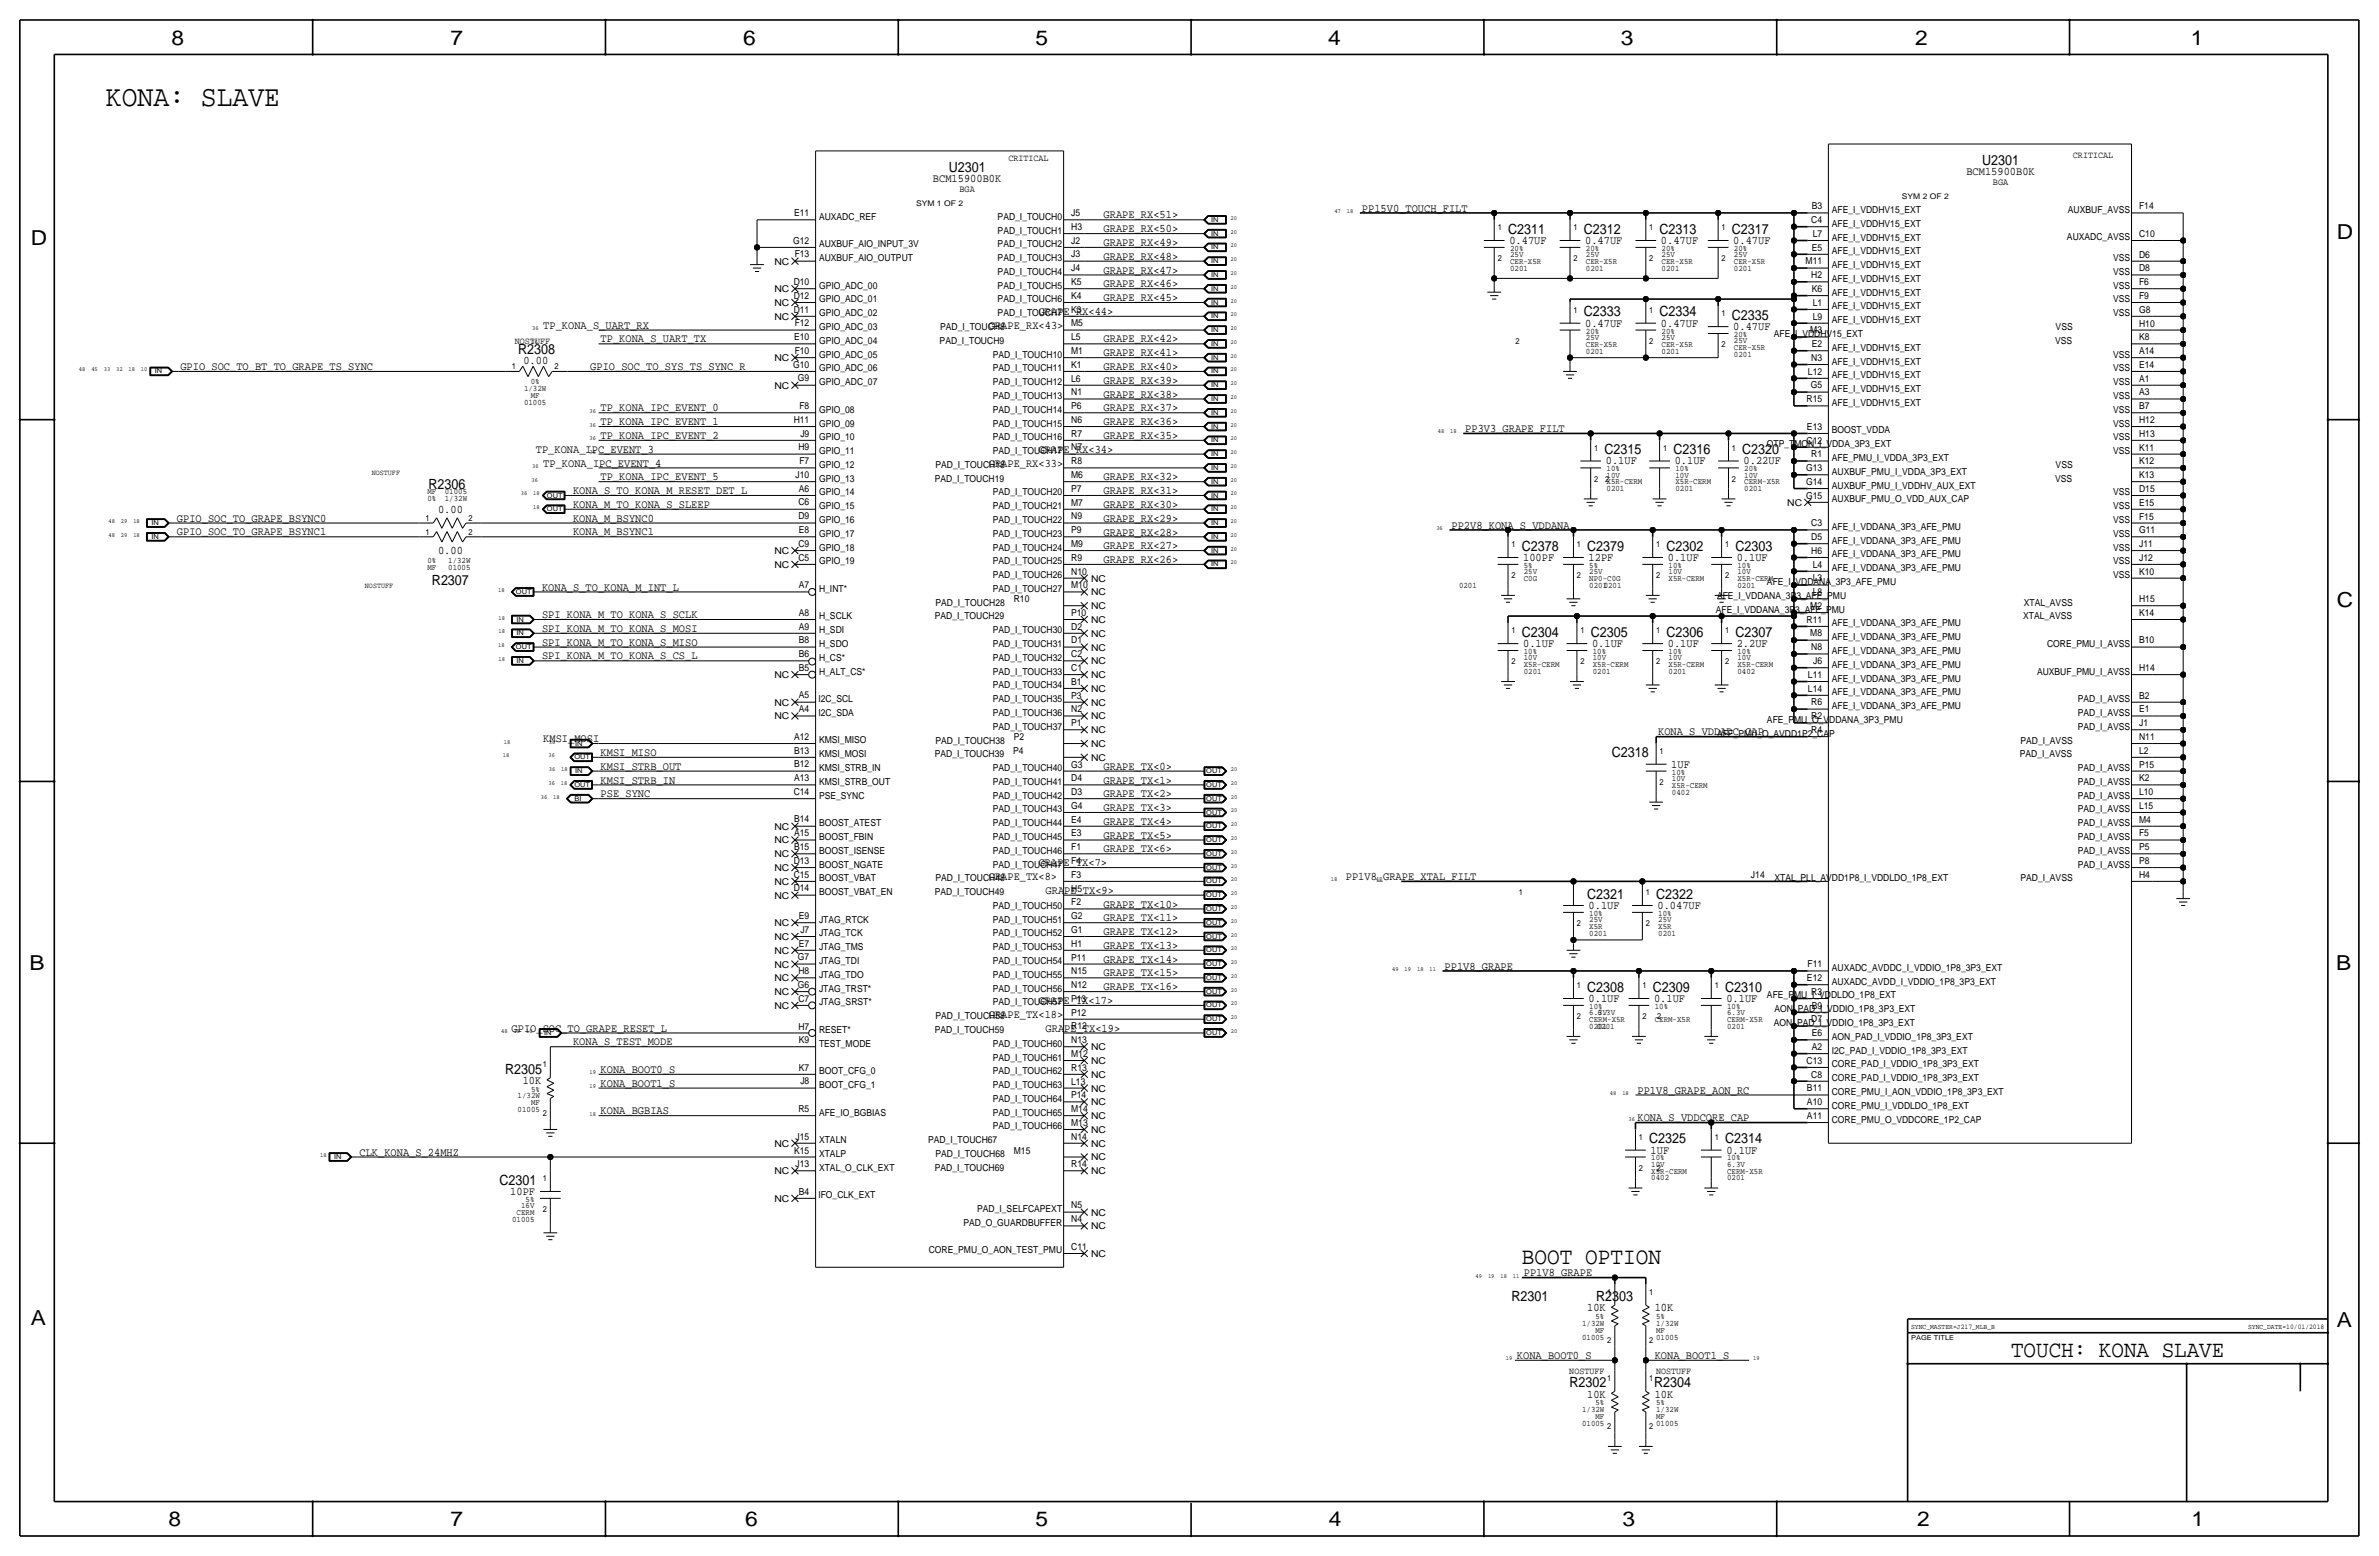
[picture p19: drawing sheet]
<svg xmlns="http://www.w3.org/2000/svg" width="877mm" height="574mm" viewBox="0 0 877 574" stroke-linecap="round" stroke-linejoin="round" font-family="sans-serif">
<defs><g id="words">
<text font-size="10.9" x="39.1" y="39.1">KONA: SLAVE</text>
<text font-size="8.7" x="561" y="465.8">BOOT OPTION</text>
<text font-size="8.6" x="741.4" y="500.1">TOUCH: KONA SLAVE</text>
<g font-size="7.6">
<text x="63.2" y="16.5">8</text>
<text x="166.1" y="16.5">7</text>
<text x="274" y="16.5">6</text>
<text x="381.7" y="16.5">5</text>
<text x="489.7" y="16.5">4</text>
<text x="597.6" y="16.5">3</text>
<text x="706.1" y="16.5">2</text>
<text x="807.7" y="16.5">1</text>
<text x="861.5" y="88.1">D</text>
<text x="11.4" y="90.4">D</text>
<text x="861.5" y="223.8">C</text>
<text x="10.8" y="357.6">B</text>
<text x="861.3" y="357.4">B</text>
<text x="11.3" y="488.4">A</text>
<text x="861.5" y="489.2">A</text>
<text x="62.2" y="562.6">8</text>
<text x="166" y="562.6">7</text>
<text x="274.8" y="562.6">6</text>
<text x="381.7" y="562.6">5</text>
<text x="489.9" y="562.6">4</text>
<text x="598.1" y="562.6">3</text>
<text x="706.8" y="562.6">2</text>
<text x="807.9" y="562.6">1</text>
</g>
<g font-size="5.2">
<text x="349.7" y="63.2">U2301</text>
<text x="730.8" y="60.7">U2301</text>
<text x="556" y="86.1">C2311</text>
<text x="583.9" y="86.1">C2312</text>
<text x="611.8" y="86.1">C2313</text>
<text x="638.5" y="86.1">C2317</text>
<text x="583.9" y="116.6">C2333</text>
<text x="611.8" y="116.6">C2334</text>
<text x="638.5" y="117.9">C2335</text>
<text x="191" y="130.6">R2308</text>
<text x="591.5" y="167.4">C2315</text>
<text x="616.9" y="167.4">C2316</text>
<text x="642.3" y="167.4">C2320</text>
<text x="158" y="180.1">R2306</text>
<text x="561" y="202.9">C2378</text>
<text x="585.2" y="202.9">C2379</text>
<text x="614.4" y="202.9">C2302</text>
<text x="639.8" y="202.9">C2303</text>
<text x="159.2" y="215.6">R2307</text>
<text x="561" y="234.7">C2304</text>
<text x="586.4" y="234.7">C2305</text>
<text x="614.4" y="234.7">C2306</text>
<text x="639.8" y="234.7">C2307</text>
<text x="594.3" y="279.1">C2318</text>
<text x="585.2" y="331.2">C2321</text>
<text x="610.6" y="331.2">C2322</text>
<text x="585.2" y="365.5">C2308</text>
<text x="609.3" y="365.5">C2309</text>
<text x="636" y="365.5">C2310</text>
<text x="186.2" y="395.7">R2305</text>
<text x="608" y="421.4">C2325</text>
<text x="636" y="421.4">C2314</text>
<text x="184.2" y="436.6">C2301</text>
<text x="557.3" y="479.6">R2301</text>
<text x="588.4" y="479.6">R2303</text>
<text x="578.6" y="511.3">R2302</text>
<text x="609.8" y="511.3">R2304</text>
</g>
<g font-size="4.3">
<text x="725" y="64.5">BCM15900B0K</text>
<text x="344" y="67.1">BCM15900B0K</text>
<text x="502.1" y="78">PP15V0_TOUCH_FILT</text>
<text x="406.9" y="80.5">GRAPE_RX&lt;51&gt;</text>
<text x="406.9" y="85.6">GRAPE_RX&lt;50&gt;</text>
<text x="556.5" y="89.9">0.47UF</text>
<text x="584.4" y="89.9">0.47UF</text>
<text x="612.3" y="89.9">0.47UF</text>
<text x="639" y="89.9">0.47UF</text>
<text x="406.9" y="95.7">GRAPE_RX&lt;48&gt;</text>
<text x="406.9" y="90.7">GRAPE_RX&lt;49&gt;</text>
<text x="406.9" y="100.8">GRAPE_RX&lt;47&gt;</text>
<text x="406.9" y="105.9">GRAPE_RX&lt;46&gt;</text>
<text x="406.9" y="111">GRAPE_RX&lt;45&gt;</text>
<text x="382.9" y="116.1">GRAPE_RX&lt;44&gt;</text>
<text x="200.3" y="121.2">TP_KONA_S_UART_RX</text>
<text x="364.5" y="121.2">GRAPE_RX&lt;43&gt;</text>
<text x="584.4" y="120.4">0.47UF</text>
<text x="612.3" y="120.4">0.47UF</text>
<text x="639" y="121.7">0.47UF</text>
<text x="221.4" y="126.2">TP_KONA_S_UART_TX</text>
<text x="406.9" y="131.3">GRAPE_RX&lt;41&gt;</text>
<text x="406.9" y="126.2">GRAPE_RX&lt;42&gt;</text>
<text x="66.5" y="136.4">GPIO_SOC_TO_BT_TO_GRAPE_TS_SYNC</text>
<text x="193" y="134.1">0.00</text>
<text x="217.6" y="136.4">GPIO_SOC_TO_SYS_TS_SYNC_R</text>
<text x="406.9" y="136.4">GRAPE_RX&lt;40&gt;</text>
<text x="406.9" y="141.5">GRAPE_RX&lt;39&gt;</text>
<text x="406.9" y="146.6">GRAPE_RX&lt;38&gt;</text>
<text x="221.4" y="151.6">TP_KONA_IPC_EVENT_0</text>
<text x="406.9" y="151.7">GRAPE_RX&lt;37&gt;</text>
<text x="221.4" y="161.8">TP_KONA_IPC_EVENT_2</text>
<text x="221.4" y="156.7">TP_KONA_IPC_EVENT_1</text>
<text x="406.9" y="161.8">GRAPE_RX&lt;35&gt;</text>
<text x="406.9" y="156.7">GRAPE_RX&lt;36&gt;</text>
<text x="540.2" y="159.3">PP3V3_GRAPE_FILT</text>
<text x="197.5" y="166.9">TP_KONA_IPC_EVENT_3</text>
<text x="382.9" y="166.9">GRAPE_RX&lt;34&gt;</text>
<text x="200.3" y="172">TP_KONA_IPC_EVENT_4</text>
<text x="364.5" y="172">GRAPE_RX&lt;33&gt;</text>
<text x="592" y="171.2">0.1UF</text>
<text x="617.4" y="171.2">0.1UF</text>
<text x="642.8" y="171.2">0.22UF</text>
<text x="221.4" y="177">TP_KONA_IPC_EVENT_5</text>
<text x="406.9" y="177.1">GRAPE_RX&lt;32&gt;</text>
<text x="211.3" y="182.1">KONA_S_TO_KONA_M_RESET_DET_L</text>
<text x="406.9" y="182.2">GRAPE_RX&lt;31&gt;</text>
<text x="161.5" y="189">0.00</text>
<text x="211.3" y="187.2">KONA_M_TO_KONA_S_SLEEP</text>
<text x="406.9" y="187.2">GRAPE_RX&lt;30&gt;</text>
<text x="65.2" y="197.4">GPIO_SOC_TO_GRAPE_BSYNC1</text>
<text x="65.2" y="192.3">GPIO_SOC_TO_GRAPE_BSYNC0</text>
<text x="211.3" y="197.4">KONA_M_BSYNC1</text>
<text x="211.3" y="192.3">KONA_M_BSYNC0</text>
<text x="406.9" y="197.4">GRAPE_RX&lt;28&gt;</text>
<text x="406.9" y="192.3">GRAPE_RX&lt;29&gt;</text>
<text x="535.1" y="194.8">PP2V8_KONA_S_VDDANA</text>
<text x="406.9" y="202.5">GRAPE_RX&lt;27&gt;</text>
<text x="161.5" y="204.2">0.00</text>
<text x="406.9" y="207.6">GRAPE_RX&lt;26&gt;</text>
<text x="561.5" y="206.8">100PF</text>
<text x="585.7" y="206.8">12PF</text>
<text x="614.9" y="206.8">0.1UF</text>
<text x="640.3" y="206.8">0.1UF</text>
<text x="199.8" y="217.7">KONA_S_TO_KONA_M_INT_L</text>
<text x="199.8" y="227.8">SPI_KONA_M_TO_KONA_S_SCLK</text>
<text x="199.8" y="232.9">SPI_KONA_M_TO_KONA_S_MOSI</text>
<text x="199.8" y="238">SPI_KONA_M_TO_KONA_S_MISO</text>
<text x="561.5" y="238.5">0.1UF</text>
<text x="586.9" y="238.5">0.1UF</text>
<text x="614.9" y="238.5">0.1UF</text>
<text x="640.3" y="238.5">2.2UF</text>
<text x="199.8" y="243.1">SPI_KONA_M_TO_KONA_S_CS_L</text>
<text x="200.3" y="273.6">KMSI_MOSI</text>
<text x="611.3" y="271">KONA_S_VDDADC_CAP</text>
<text x="221.4" y="278.6">KMSI_MISO</text>
<text x="221.4" y="283.7">KMSI_STRB_OUT</text>
<text x="406.9" y="283.8">GRAPE_TX&lt;0&gt;</text>
<text x="616.2" y="283">1UF</text>
<text x="221.4" y="293.9">PSE_SYNC</text>
<text x="221.4" y="288.8">KMSI_STRB_IN</text>
<text x="406.9" y="293.9">GRAPE_TX&lt;2&gt;</text>
<text x="406.9" y="288.8">GRAPE_TX&lt;1&gt;</text>
<text x="406.9" y="299">GRAPE_TX&lt;3&gt;</text>
<text x="406.9" y="304.1">GRAPE_TX&lt;4&gt;</text>
<text x="406.9" y="309.1">GRAPE_TX&lt;5&gt;</text>
<text x="406.9" y="314.2">GRAPE_TX&lt;6&gt;</text>
<text x="382.9" y="319.3">GRAPE_TX&lt;7&gt;</text>
<text x="364.5" y="324.4">GRAPE_TX&lt;8&gt;</text>
<text x="385.5" y="329.5">GRAPE_TX&lt;9&gt;</text>
<text x="496.2" y="324.4">PP1V8_GRAPE_XTAL_FILT</text>
<text x="406.9" y="334.5">GRAPE_TX&lt;10&gt;</text>
<text x="585.7" y="335">0.1UF</text>
<text x="611.1" y="335">0.047UF</text>
<text x="406.9" y="339.6">GRAPE_TX&lt;11&gt;</text>
<text x="406.9" y="344.7">GRAPE_TX&lt;12&gt;</text>
<text x="406.9" y="349.8">GRAPE_TX&lt;13&gt;</text>
<text x="406.9" y="359.9">GRAPE_TX&lt;15&gt;</text>
<text x="406.9" y="354.8">GRAPE_TX&lt;14&gt;</text>
<text x="532.6" y="357.4">PP1V8_GRAPE</text>
<text x="406.9" y="365">GRAPE_TX&lt;16&gt;</text>
<text x="382.9" y="370.1">GRAPE_TX&lt;17&gt;</text>
<text x="585.7" y="369.3">0.1UF</text>
<text x="609.8" y="369.3">0.1UF</text>
<text x="636.5" y="369.3">0.1UF</text>
<text x="364.5" y="375.2">GRAPE_TX&lt;18&gt;</text>
<text x="188.6" y="380.2">GPIO_SOC_TO_GRAPE_RESET_L</text>
<text x="385.5" y="380.2">GRAPE_TX&lt;19&gt;</text>
<text x="211.3" y="385.3">KONA_S_TEST_MODE</text>
<text x="221.4" y="395.5">KONA_BOOT0_S</text>
<text x="192.7" y="399.5">10K</text>
<text x="221.4" y="400.5">KONA_BOOT1_S</text>
<text x="603.7" y="403.1">PP1V8_GRAPE_AON_RC</text>
<text x="221.4" y="410.7">KONA_BGBIAS</text>
<text x="603.7" y="413.3">KONA_S_VDDCORE_CAP</text>
<text x="132.5" y="425.9">CLK_KONA_S_24MHZ</text>
<text x="608.5" y="425.2">1UF</text>
<text x="636.5" y="425.2">0.1UF</text>
<text x="188.1" y="440.4">10PF</text>
<text x="561.8" y="470.4">PP1V8_GRAPE</text>
<text x="585.1" y="483.4">10K</text>
<text x="610.1" y="483.4">10K</text>
<text x="559.3" y="500.9">KONA_BOOT0_S</text>
<text x="610.1" y="500.9">KONA_BOOT1_S</text>
<text x="585.1" y="515.1">10K</text>
<text x="610.1" y="515.1">10K</text>
</g>
<g font-size="3.5">
<text x="371.8" y="59.4">CRITICAL</text>
<text x="764.2" y="58.2">CRITICAL</text>
<text x="353.7" y="70.9">BGA</text>
<text x="734.7" y="68.3">BGA</text>
<text x="667.9" y="77.1">B3</text>
<text x="788.6" y="77.2">F14</text>
<text x="292.8" y="79.6">E11</text>
<text x="302" y="81">AUXADC_REF</text>
<text x="367.8" y="81">PAD_I_TOUCH0</text>
<text x="394.9" y="79.7">J5</text>
<text x="667.8" y="82.2">C4</text>
<text x="675.3" y="78.5">AFE_I_VDDHV15_EXT</text>
<text x="675.3" y="83.6">AFE_I_VDDHV15_EXT</text>
<text x="762.4" y="78.5">AUXBUF_AVSS</text>
<text x="292.4" y="89.8">G12</text>
<text x="367.8" y="86.1">PAD_I_TOUCH1</text>
<text x="394.9" y="89.8">J2</text>
<text x="394.9" y="84.7">H3</text>
<text x="668.3" y="87.3">L7</text>
<text x="675.3" y="88.7">AFE_I_VDDHV15_EXT</text>
<text x="762" y="88.6">AUXADC_AVSS</text>
<text x="788.6" y="87.3">C10</text>
<text x="293" y="94.9">F13</text>
<text x="302" y="91.2">AUXBUF_AIO_INPUT_3V</text>
<text x="367.8" y="91.2">PAD_I_TOUCH2</text>
<text x="394.9" y="94.9">J3</text>
<text x="667.9" y="92.4">E5</text>
<text x="675.3" y="93.7">AFE_I_VDDHV15_EXT</text>
<text x="788.6" y="95">D6</text>
<text x="285.5" y="97.5">NC</text>
<text x="302" y="96.3">AUXBUF_AIO_OUTPUT</text>
<text x="367.8" y="96.3">PAD_I_TOUCH3</text>
<text x="367.8" y="101.3">PAD_I_TOUCH4</text>
<text x="394.9" y="100">J4</text>
<text x="665.6" y="97.5">M11</text>
<text x="675.3" y="98.8">AFE_I_VDDHV15_EXT</text>
<text x="779" y="96.3">VSS</text>
<text x="779" y="101.3">VSS</text>
<text x="788.6" y="100">D8</text>
<text x="285.5" y="107.7">NC</text>
<text x="292.6" y="105">D10</text>
<text x="302" y="106.4">GPIO_ADC_00</text>
<text x="367.8" y="106.4">PAD_I_TOUCH5</text>
<text x="394.9" y="105.1">K5</text>
<text x="667.8" y="102.5">H2</text>
<text x="667.9" y="107.6">K6</text>
<text x="675.3" y="103.9">AFE_I_VDDHV15_EXT</text>
<text x="779" y="106.4">VSS</text>
<text x="788.6" y="105.1">F6</text>
<text x="285.5" y="112.8">NC</text>
<text x="292.6" y="110.1">D12</text>
<text x="302" y="111.5">GPIO_ADC_01</text>
<text x="367.8" y="111.5">PAD_I_TOUCH6</text>
<text x="394.9" y="110.2">K4</text>
<text x="668.3" y="112.7">L1</text>
<text x="675.3" y="109">AFE_I_VDDHV15_EXT</text>
<text x="779" y="111.5">VSS</text>
<text x="788.6" y="110.2">F9</text>
<text x="285.5" y="117.9">NC</text>
<text x="292.6" y="115.2">D11</text>
<text x="302" y="116.6">GPIO_ADC_02</text>
<text x="367.8" y="116.6">PAD_I_TOUCH7</text>
<text x="394.9" y="115.2">K3</text>
<text x="668.3" y="117.8">L9</text>
<text x="675.3" y="114">AFE_I_VDDHV15_EXT</text>
<text x="675.3" y="119.1">AFE_I_VDDHV15_EXT</text>
<text x="779" y="116.6">VSS</text>
<text x="788.6" y="115.3">G8</text>
<text x="292.8" y="125.4">E10</text>
<text x="293" y="120.3">F12</text>
<text x="302" y="121.6">GPIO_ADC_03</text>
<text x="346.6" y="121.7">PAD_I_TOUCH8</text>
<text x="394.9" y="125.4">L5</text>
<text x="394.9" y="120.3">M5</text>
<text x="654" y="124.2">AFE_I_VDDHV15_EXT</text>
<text x="667.4" y="122.9">M3</text>
<text x="757.9" y="121.7">VSS</text>
<text x="788.6" y="125.5">K8</text>
<text x="788.6" y="120.4">H10</text>
<text x="189.8" y="126.7">NOSTUFF</text>
<text x="293" y="130.5">F10</text>
<text x="302" y="126.7">GPIO_ADC_04</text>
<text x="302" y="131.8">GPIO_ADC_05</text>
<text x="346.4" y="126.7">PAD_I_TOUCH9</text>
<text x="366" y="131.8">PAD_I_TOUCH10</text>
<text x="394.9" y="130.5">M1</text>
<text x="667.9" y="127.9">E2</text>
<text x="675.3" y="129.3">AFE_I_VDDHV15_EXT</text>
<text x="757.6" y="126.7">VSS</text>
<text x="779" y="131.8">VSS</text>
<text x="788.6" y="130.5">A14</text>
<text x="285.5" y="133.1">NC</text>
<text x="292.4" y="135.5">G10</text>
<text x="302" y="136.9">GPIO_ADC_06</text>
<text x="366" y="136.9">PAD_I_TOUCH11</text>
<text x="394.9" y="135.6">K1</text>
<text x="667.8" y="133">N3</text>
<text x="675.3" y="134.4">AFE_I_VDDHV15_EXT</text>
<text x="779" y="136.9">VSS</text>
<text x="788.6" y="135.6">E14</text>
<text x="285.5" y="143.3">NC</text>
<text x="294.2" y="140.6">G9</text>
<text x="302" y="142">GPIO_ADC_07</text>
<text x="366" y="142">PAD_I_TOUCH12</text>
<text x="394.9" y="140.6">L6</text>
<text x="666.5" y="138.1">L12</text>
<text x="667.6" y="143.2">G5</text>
<text x="675.3" y="139.4">AFE_I_VDDHV15_EXT</text>
<text x="779" y="142">VSS</text>
<text x="788.6" y="140.7">A1</text>
<text x="366" y="147.1">PAD_I_TOUCH13</text>
<text x="394.9" y="145.7">N1</text>
<text x="666" y="148.3">R15</text>
<text x="675.3" y="144.5">AFE_I_VDDHV15_EXT</text>
<text x="675.3" y="149.6">AFE_I_VDDHV15_EXT</text>
<text x="779" y="147.1">VSS</text>
<text x="788.6" y="145.8">A3</text>
<text x="292.6" y="155.8">H11</text>
<text x="294.7" y="150.7">F8</text>
<text x="302" y="152.1">GPIO_08</text>
<text x="366" y="152.1">PAD_I_TOUCH14</text>
<text x="394.9" y="155.9">N6</text>
<text x="394.9" y="150.8">P6</text>
<text x="779" y="152.1">VSS</text>
<text x="788.6" y="155.9">H12</text>
<text x="788.6" y="150.9">B7</text>
<text x="295.1" y="160.9">J9</text>
<text x="302" y="157.2">GPIO_09</text>
<text x="366" y="157.2">PAD_I_TOUCH15</text>
<text x="394.9" y="161">R7</text>
<text x="666.2" y="158.4">E13</text>
<text x="675.3" y="159.8">BOOST_VDDA</text>
<text x="779" y="157.2">VSS</text>
<text x="788.6" y="161">H13</text>
<text x="294.4" y="166">H9</text>
<text x="302" y="167.4">GPIO_11</text>
<text x="302" y="162.3">GPIO_10</text>
<text x="366" y="167.4">PAD_I_TOUCH17</text>
<text x="366" y="162.3">PAD_I_TOUCH16</text>
<text x="394.9" y="166">N7</text>
<text x="651.4" y="164.8">OTP_TMON_I_VDDA_3P3_EXT</text>
<text x="666" y="163.5">C12</text>
<text x="779" y="162.3">VSS</text>
<text x="779" y="167.4">VSS</text>
<text x="788.6" y="166.1">K11</text>
<text x="294.7" y="171.1">F7</text>
<text x="302" y="172.4">GPIO_12</text>
<text x="344.9" y="172.5">PAD_I_TOUCH18</text>
<text x="394.9" y="171.1">R8</text>
<text x="665.8" y="173.7">G13</text>
<text x="667.8" y="168.6">R1</text>
<text x="675.3" y="169.9">AFE_PMU_I_VDDA_3P3_EXT</text>
<text x="757.9" y="172.5">VSS</text>
<text x="788.6" y="171.2">K12</text>
<text x="293.3" y="176.2">J10</text>
<text x="302" y="177.5">GPIO_13</text>
<text x="344.7" y="177.5">PAD_I_TOUCH19</text>
<text x="394.9" y="176.2">M6</text>
<text x="665.8" y="178.8">G14</text>
<text x="675.3" y="175">AUXBUF_PMU_I_VDDA_3P3_EXT</text>
<text x="757.6" y="177.5">VSS</text>
<text x="788.6" y="176.3">K13</text>
<text x="294.5" y="181.2">A6</text>
<text x="302" y="182.6">GPIO_14</text>
<text x="366" y="182.6">PAD_I_TOUCH20</text>
<text x="394.9" y="181.3">P7</text>
<text x="665.8" y="183.8">G15</text>
<text x="675.3" y="185.2">AUXBUF_PMU_O_VDD_AUX_CAP</text>
<text x="675.3" y="180.1">AUXBUF_PMU_I_VDDHV_AUX_EXT</text>
<text x="779" y="182.6">VSS</text>
<text x="788.6" y="181.3">D15</text>
<text x="294.4" y="191.4">D9</text>
<text x="294.4" y="186.3">C6</text>
<text x="302" y="187.7">GPIO_15</text>
<text x="366" y="187.7">PAD_I_TOUCH21</text>
<text x="394.9" y="191.5">N9</text>
<text x="394.9" y="186.4">M7</text>
<text x="658.9" y="186.4">NC</text>
<text x="779" y="187.7">VSS</text>
<text x="788.6" y="191.5">F15</text>
<text x="788.6" y="186.4">E15</text>
<text x="294.5" y="196.5">E8</text>
<text x="302" y="192.8">GPIO_16</text>
<text x="302" y="197.8">GPIO_17</text>
<text x="366" y="192.8">PAD_I_TOUCH22</text>
<text x="366" y="197.9">PAD_I_TOUCH23</text>
<text x="394.9" y="196.5">P9</text>
<text x="667.8" y="194">C3</text>
<text x="675.3" y="195.3">AFE_I_VDDANA_3P3_AFE_PMU</text>
<text x="779" y="192.8">VSS</text>
<text x="779" y="197.9">VSS</text>
<text x="788.6" y="196.6">G11</text>
<text x="294.4" y="201.6">C9</text>
<text x="302" y="202.9">GPIO_18</text>
<text x="366" y="202.9">PAD_I_TOUCH24</text>
<text x="394.9" y="201.6">M9</text>
<text x="667.8" y="199">D5</text>
<text x="675.3" y="200.4">AFE_I_VDDANA_3P3_AFE_PMU</text>
<text x="779" y="202.9">VSS</text>
<text x="788.6" y="201.7">J11</text>
<text x="285.5" y="204.2">NC</text>
<text x="285.5" y="209.3">NC</text>
<text x="294.4" y="206.6">C5</text>
<text x="302" y="208">GPIO_19</text>
<text x="366" y="208">PAD_I_TOUCH25</text>
<text x="394.9" y="206.7">R9</text>
<text x="667.8" y="204.1">H6</text>
<text x="668.3" y="209.2">L4</text>
<text x="675.3" y="205.5">AFE_I_VDDANA_3P3_AFE_PMU</text>
<text x="779" y="208">VSS</text>
<text x="788.6" y="206.8">J12</text>
<text x="366" y="213.1">PAD_I_TOUCH26</text>
<text x="394.9" y="211.8">N10</text>
<text x="402.3" y="214.4">NC</text>
<text x="651.4" y="215.6">AFE_I_VDDANA_3P3_AFE_PMU</text>
<text x="668.3" y="214.3">L3</text>
<text x="675.3" y="210.6">AFE_I_VDDANA_3P3_AFE_PMU</text>
<text x="779" y="213.1">VSS</text>
<text x="788.6" y="211.8">K10</text>
<text x="294.5" y="216.8">A7</text>
<text x="302" y="218.2">H_INT*</text>
<text x="366" y="218.2">PAD_I_TOUCH27</text>
<text x="373.8" y="221.9">R10</text>
<text x="394.9" y="216.9">M10</text>
<text x="402.3" y="219.5">NC</text>
<text x="633" y="220.7">AFE_I_VDDANA_3P3_AFE_PMU</text>
<text x="668.3" y="219.4">L8</text>
<text x="788.6" y="222">H15</text>
<text x="294.5" y="227">A8</text>
<text x="344.9" y="223.3">PAD_I_TOUCH28</text>
<text x="394.9" y="227">P10</text>
<text x="402.3" y="224.5">NC</text>
<text x="632.6" y="225.8">AFE_I_VDDANA_3P3_AFE_PMU</text>
<text x="667.4" y="224.4">M2</text>
<text x="746.1" y="223.3">XTAL_AVSS</text>
<text x="788.6" y="227.1">K14</text>
<text x="294.5" y="232.1">A9</text>
<text x="302" y="233.4">H_SDI</text>
<text x="302" y="228.3">H_SCLK</text>
<text x="344.7" y="228.3">PAD_I_TOUCH29</text>
<text x="366" y="233.4">PAD_I_TOUCH30</text>
<text x="394.9" y="232.1">D2</text>
<text x="402.3" y="229.6">NC</text>
<text x="666" y="229.5">R11</text>
<text x="675.3" y="230.9">AFE_I_VDDANA_3P3_AFE_PMU</text>
<text x="745.9" y="228.3">XTAL_AVSS</text>
<text x="294.5" y="237.1">B8</text>
<text x="302" y="238.5">H_SDO</text>
<text x="366" y="238.5">PAD_I_TOUCH31</text>
<text x="394.9" y="237.2">D1</text>
<text x="402.3" y="239.8">NC</text>
<text x="402.3" y="234.7">NC</text>
<text x="667.4" y="234.6">M8</text>
<text x="667.8" y="239.7">N8</text>
<text x="675.3" y="236">AFE_I_VDDANA_3P3_AFE_PMU</text>
<text x="754.7" y="238.5">CORE_PMU_I_AVSS</text>
<text x="788.6" y="237.2">B10</text>
<text x="294.5" y="242.2">B6</text>
<text x="302" y="243.6">H_CS*</text>
<text x="366" y="243.6">PAD_I_TOUCH32</text>
<text x="394.9" y="242.3">C2</text>
<text x="402.3" y="244.9">NC</text>
<text x="668.5" y="244.8">J6</text>
<text x="675.3" y="241">AFE_I_VDDANA_3P3_AFE_PMU</text>
<text x="285.5" y="249.9">NC</text>
<text x="294.5" y="247.3">B5</text>
<text x="302" y="248.6">H_ALT_CS*</text>
<text x="366" y="248.7">PAD_I_TOUCH33</text>
<text x="394.9" y="247.3">C1</text>
<text x="402.3" y="249.9">NC</text>
<text x="666.5" y="249.9">L11</text>
<text x="675.3" y="251.2">AFE_I_VDDANA_3P3_AFE_PMU</text>
<text x="675.3" y="246.1">AFE_I_VDDANA_3P3_AFE_PMU</text>
<text x="751" y="248.7">AUXBUF_PMU_I_AVSS</text>
<text x="788.6" y="247.3">H14</text>
<text x="294.5" y="257.5">A5</text>
<text x="366" y="253.7">PAD_I_TOUCH34</text>
<text x="394.9" y="257.5">P3</text>
<text x="394.9" y="252.4">B1</text>
<text x="402.3" y="255">NC</text>
<text x="666.5" y="254.9">L14</text>
<text x="675.3" y="256.3">AFE_I_VDDANA_3P3_AFE_PMU</text>
<text x="788.6" y="257.5">B2</text>
<text x="285.5" y="260.1">NC</text>
<text x="294.5" y="262.5">A4</text>
<text x="301.7" y="263.9">I2C_SDA</text>
<text x="301.7" y="258.8">I2C_SCL</text>
<text x="366" y="263.9">PAD_I_TOUCH36</text>
<text x="366" y="258.8">PAD_I_TOUCH35</text>
<text x="394.9" y="262.6">N2</text>
<text x="402.3" y="260.1">NC</text>
<text x="667.8" y="260">R6</text>
<text x="675.3" y="261.4">AFE_I_VDDANA_3P3_AFE_PMU</text>
<text x="766" y="263.9">PAD_I_AVSS</text>
<text x="766" y="258.8">PAD_I_AVSS</text>
<text x="788.6" y="262.6">E1</text>
<text x="285.5" y="265.2">NC</text>
<text x="366" y="269">PAD_I_TOUCH37</text>
<text x="394.9" y="267.7">P1</text>
<text x="402.3" y="265.2">NC</text>
<text x="651.4" y="266.4">AFE_PMU_O_VDDANA_3P3_PMU</text>
<text x="667.8" y="265.1">R2</text>
<text x="766" y="269">PAD_I_AVSS</text>
<text x="788.6" y="267.7">J1</text>
<text x="292.8" y="272.7">A12</text>
<text x="302" y="274">KMSI_MISO</text>
<text x="344.9" y="274.1">PAD_I_TOUCH38</text>
<text x="373.8" y="272.8">P2</text>
<text x="402.3" y="275.3">NC</text>
<text x="402.3" y="270.3">NC</text>
<text x="633" y="271.5">AFE_PMU_O_AVDD1P2_CAP</text>
<text x="667.8" y="270.2">R4</text>
<text x="744.9" y="274.1">PAD_I_AVSS</text>
<text x="788.6" y="272.8">N11</text>
<text x="292.8" y="277.8">B13</text>
<text x="302" y="279.1">KMSI_MOSI</text>
<text x="344.7" y="279.1">PAD_I_TOUCH39</text>
<text x="373.5" y="277.8">P4</text>
<text x="402.3" y="280.4">NC</text>
<text x="744.7" y="279.1">PAD_I_AVSS</text>
<text x="788.6" y="277.8">L2</text>
<text x="292.8" y="287.9">A13</text>
<text x="292.8" y="282.9">B12</text>
<text x="302" y="284.2">KMSI_STRB_IN</text>
<text x="366" y="284.2">PAD_I_TOUCH40</text>
<text x="394.9" y="288">D4</text>
<text x="394.9" y="282.9">G3</text>
<text x="766" y="284.2">PAD_I_AVSS</text>
<text x="788.6" y="288">K2</text>
<text x="788.6" y="282.9">P15</text>
<text x="292.6" y="293.1">C14</text>
<text x="302" y="289.3">KMSI_STRB_OUT</text>
<text x="366" y="289.3">PAD_I_TOUCH41</text>
<text x="394.9" y="293.1">D3</text>
<text x="766" y="289.3">PAD_I_AVSS</text>
<text x="788.6" y="293.1">L10</text>
<text x="302" y="294.4">PSE_SYNC</text>
<text x="366" y="294.4">PAD_I_TOUCH42</text>
<text x="366" y="299.5">PAD_I_TOUCH43</text>
<text x="394.9" y="298.2">G4</text>
<text x="766" y="294.4">PAD_I_AVSS</text>
<text x="766" y="299.5">PAD_I_AVSS</text>
<text x="788.6" y="298.2">L15</text>
<text x="285.5" y="305.8">NC</text>
<text x="292.8" y="303.1">B14</text>
<text x="302" y="304.5">BOOST_ATEST</text>
<text x="366" y="304.5">PAD_I_TOUCH44</text>
<text x="394.9" y="303.2">E4</text>
<text x="766" y="304.5">PAD_I_AVSS</text>
<text x="788.6" y="303.2">M4</text>
<text x="285.5" y="310.9">NC</text>
<text x="292.8" y="308.2">A15</text>
<text x="302" y="309.6">BOOST_FBIN</text>
<text x="366" y="309.6">PAD_I_TOUCH45</text>
<text x="394.9" y="308.3">E3</text>
<text x="766" y="309.6">PAD_I_AVSS</text>
<text x="788.6" y="308.3">F5</text>
<text x="285.5" y="316">NC</text>
<text x="292.8" y="313.3">B15</text>
<text x="302" y="314.7">BOOST_ISENSE</text>
<text x="366" y="314.7">PAD_I_TOUCH46</text>
<text x="394.9" y="313.4">F1</text>
<text x="766" y="314.7">PAD_I_AVSS</text>
<text x="788.6" y="313.4">P5</text>
<text x="285.5" y="321.1">NC</text>
<text x="292.6" y="323.5">C15</text>
<text x="292.6" y="318.4">D13</text>
<text x="302" y="319.8">BOOST_NGATE</text>
<text x="366" y="319.8">PAD_I_TOUCH47</text>
<text x="394.9" y="323.6">F3</text>
<text x="394.9" y="318.5">F4</text>
<text x="645.5" y="323.6">J14</text>
<text x="766" y="319.8">PAD_I_AVSS</text>
<text x="788.6" y="323.6">H4</text>
<text x="788.6" y="318.5">P8</text>
<text x="285.5" y="326.1">NC</text>
<text x="292.6" y="328.5">D14</text>
<text x="302" y="329.9">BOOST_VBAT_EN</text>
<text x="302" y="324.9">BOOST_VBAT</text>
<text x="344.7" y="329.9">PAD_I_TOUCH49</text>
<text x="344.9" y="324.9">PAD_I_TOUCH48</text>
<text x="394.9" y="328.7">H5</text>
<text x="654.2" y="324.9">XTAL_PLL_AVDD1P8_I_VDDLDO_1P8_EXT</text>
<text x="744.9" y="324.9">PAD_I_AVSS</text>
<text x="285.5" y="331.2">NC</text>
<text x="366" y="335">PAD_I_TOUCH50</text>
<text x="394.9" y="333.7">F2</text>
<text x="285.5" y="341.4">NC</text>
<text x="294.5" y="338.7">E9</text>
<text x="302" y="340.1">JTAG_RTCK</text>
<text x="366" y="340.1">PAD_I_TOUCH51</text>
<text x="394.9" y="338.8">G2</text>
<text x="285.5" y="346.5">NC</text>
<text x="295.1" y="343.8">J7</text>
<text x="302" y="345.2">JTAG_TCK</text>
<text x="366" y="345.2">PAD_I_TOUCH52</text>
<text x="394.9" y="343.9">G1</text>
<text x="285.5" y="351.5">NC</text>
<text x="294.2" y="354">G7</text>
<text x="294.5" y="348.9">E7</text>
<text x="302" y="350.3">JTAG_TMS</text>
<text x="366" y="350.3">PAD_I_TOUCH53</text>
<text x="394.9" y="349">H1</text>
<text x="285.5" y="356.6">NC</text>
<text x="294.4" y="359.1">H8</text>
<text x="302" y="355.3">JTAG_TDI</text>
<text x="366" y="355.3">PAD_I_TOUCH54</text>
<text x="394.9" y="359.1">N15</text>
<text x="394.9" y="354.1">P11</text>
<text x="666.3" y="356.6">F11</text>
<text x="675.3" y="357.9">AUXADC_AVDDC_I_VDDIO_1P8_3P3_EXT</text>
<text x="285.5" y="361.7">NC</text>
<text x="294.2" y="364.1">G6</text>
<text x="302" y="365.5">JTAG_TRST*</text>
<text x="302" y="360.4">JTAG_TDO</text>
<text x="366" y="365.5">PAD_I_TOUCH56</text>
<text x="366" y="360.4">PAD_I_TOUCH55</text>
<text x="394.9" y="364.2">N12</text>
<text x="666.2" y="361.6">E12</text>
<text x="675.3" y="363">AUXADC_AVDD_I_VDDIO_1P8_3P3_EXT</text>
<text x="285.5" y="371.9">NC</text>
<text x="285.5" y="366.8">NC</text>
<text x="294.4" y="369.2">C7</text>
<text x="302" y="370.6">JTAG_SRST*</text>
<text x="366" y="370.6">PAD_I_TOUCH57</text>
<text x="394.9" y="369.3">P13</text>
<text x="651.4" y="368">AFE_PMU_I_VDDLDO_1P8_EXT</text>
<text x="667.8" y="366.7">R3</text>
<text x="667.9" y="371.8">B9</text>
<text x="344.9" y="375.7">PAD_I_TOUCH58</text>
<text x="394.9" y="374.4">P12</text>
<text x="654.2" y="373.1">AON_PAD_I_VDDIO_1P8_3P3_EXT</text>
<text x="667.8" y="376.9">D7</text>
<text x="294.4" y="379.5">H7</text>
<text x="302" y="380.7">RESET*</text>
<text x="344.7" y="380.7">PAD_I_TOUCH59</text>
<text x="394.9" y="379.5">R12</text>
<text x="654" y="378.2">AON_PAD_I_VDDIO_1P8_3P3_EXT</text>
<text x="667.9" y="382">E6</text>
<text x="675.3" y="383.3">AON_PAD_I_VDDIO_1P8_3P3_EXT</text>
<text x="294.5" y="384.6">K9</text>
<text x="302" y="385.8">TEST_MODE</text>
<text x="366" y="385.8">PAD_I_TOUCH60</text>
<text x="394.9" y="389.6">M12</text>
<text x="394.9" y="384.5">N13</text>
<text x="402.3" y="387.1">NC</text>
<text x="667.9" y="387">A2</text>
<text x="675.3" y="388.4">I2C_PAD_I_VDDIO_1P8_3P3_EXT</text>
<text x="294.5" y="394.6">K7</text>
<text x="302" y="396">BOOT_CFG_0</text>
<text x="366" y="396">PAD_I_TOUCH62</text>
<text x="366" y="390.9">PAD_I_TOUCH61</text>
<text x="394.9" y="394.7">R13</text>
<text x="402.3" y="392.2">NC</text>
<text x="666" y="392.1">C13</text>
<text x="675.3" y="393.4">CORE_PAD_I_VDDIO_1P8_3P3_EXT</text>
<text x="295.1" y="399.7">J8</text>
<text x="302" y="401.1">BOOT_CFG_1</text>
<text x="366" y="401.1">PAD_I_TOUCH63</text>
<text x="394.9" y="399.8">L13</text>
<text x="402.3" y="397.3">NC</text>
<text x="667.8" y="397.2">C8</text>
<text x="675.3" y="398.5">CORE_PAD_I_VDDIO_1P8_3P3_EXT</text>
<text x="366" y="406.1">PAD_I_TOUCH64</text>
<text x="394.9" y="404.9">P14</text>
<text x="402.3" y="407.4">NC</text>
<text x="402.3" y="402.3">NC</text>
<text x="666.2" y="407.4">A10</text>
<text x="666.2" y="402.3">B11</text>
<text x="675.3" y="403.6">CORE_PMU_I_AON_VDDIO_1P8_3P3_EXT</text>
<text x="294.4" y="409.8">R5</text>
<text x="302" y="411.2">AFE_IO_BGBIAS</text>
<text x="366" y="411.2">PAD_I_TOUCH65</text>
<text x="394.9" y="410">M14</text>
<text x="402.3" y="412.5">NC</text>
<text x="666.2" y="412.4">A11</text>
<text x="675.3" y="408.7">CORE_PMU_I_VDDLDO_1P8_EXT</text>
<text x="675.3" y="413.8">CORE_PMU_O_VDDCORE_1P2_CAP</text>
<text x="366" y="416.3">PAD_I_TOUCH66</text>
<text x="394.9" y="415">M13</text>
<text x="402.3" y="417.6">NC</text>
<text x="285.5" y="422.7">NC</text>
<text x="292.8" y="425.2">K15</text>
<text x="293.3" y="420.1">J15</text>
<text x="302" y="421.4">XTALN</text>
<text x="342.1" y="421.4">PAD_I_TOUCH67</text>
<text x="373.8" y="425.2">M15</text>
<text x="394.9" y="420.1">N14</text>
<text x="402.3" y="422.7">NC</text>
<text x="293.3" y="430.3">J13</text>
<text x="302" y="431.5">XTAL_O_CLK_EXT</text>
<text x="302" y="426.5">XTALP</text>
<text x="344.7" y="431.5">PAD_I_TOUCH69</text>
<text x="344.9" y="426.5">PAD_I_TOUCH68</text>
<text x="394.9" y="430.3">R14</text>
<text x="402.3" y="427.7">NC</text>
<text x="285.5" y="432.8">NC</text>
<text x="402.3" y="432.8">NC</text>
<text x="285.5" y="443">NC</text>
<text x="294.5" y="440.3">B4</text>
<text x="301.7" y="441.7">IFO_CLK_EXT</text>
<text x="360.3" y="446.8">PAD_I_SELFCAPEXT</text>
<text x="394.9" y="445.4">N5</text>
<text x="402.3" y="448.1">NC</text>
<text x="355.2" y="451.9">PAD_O_GUARDBUFFER</text>
<text x="394.9" y="450.6">N4</text>
<text x="402.3" y="453.1">NC</text>
<text x="394.9" y="460.6">C11</text>
<text x="342.4" y="462">CORE_PMU_O_AON_TEST_PMU</text>
<text x="402.3" y="463.3">NC</text>
<text x="578.6" y="506.5">NOSTUFF</text>
<text x="610.6" y="506.5">NOSTUFF</text>
</g>
<g font-size="3.1">
<text x="552.1" y="84.8">1</text>
<text x="580.1" y="84.8">1</text>
<text x="608" y="84.8">1</text>
<text x="634.7" y="84.8">1</text>
<text x="556.7" y="94.7">25V</text>
<text x="556.7" y="92.5">20%</text>
<text x="584.7" y="94.7">25V</text>
<text x="584.7" y="92.5">20%</text>
<text x="612.6" y="94.7">25V</text>
<text x="612.6" y="92.5">20%</text>
<text x="639.3" y="94.7">25V</text>
<text x="639.3" y="92.5">20%</text>
<text x="552.1" y="96.3">2</text>
<text x="556.7" y="99.8">0201</text>
<text x="556.7" y="97.3">CER-X5R</text>
<text x="580.1" y="96.3">2</text>
<text x="584.7" y="99.8">0201</text>
<text x="584.7" y="97.3">CER-X5R</text>
<text x="608" y="96.3">2</text>
<text x="612.6" y="99.8">0201</text>
<text x="612.6" y="97.3">CER-X5R</text>
<text x="634.7" y="96.3">2</text>
<text x="639.3" y="99.8">0201</text>
<text x="639.3" y="97.3">CER-X5R</text>
<text x="580.1" y="115.3">1</text>
<text x="608" y="115.3">1</text>
<text x="634.7" y="116.6">1</text>
<text x="584.7" y="125.2">25V</text>
<text x="584.7" y="122.9">20%</text>
<text x="612.6" y="125.2">25V</text>
<text x="612.6" y="122.9">20%</text>
<text x="639.3" y="124.2">20%</text>
<text x="558.7" y="126.7">2</text>
<text x="584.7" y="130.3">0201</text>
<text x="584.7" y="127.8">CER-X5R</text>
<text x="608" y="126.7">2</text>
<text x="612.6" y="130.3">0201</text>
<text x="612.6" y="127.8">CER-X5R</text>
<text x="634.7" y="128">2</text>
<text x="639.3" y="131.6">0201</text>
<text x="639.3" y="126.5">25V</text>
<text x="639.3" y="129">CER-X5R</text>
<text x="188.7" y="136.1">1</text>
<text x="204.4" y="136.1">2</text>
<text x="195.7" y="141.5">0%</text>
<text x="193.2" y="149.1">01005</text>
<text x="193.2" y="144">1/32W</text>
<text x="195.7" y="146.6">MF</text>
<text x="587.7" y="166.1">1</text>
<text x="613.1" y="166.1">1</text>
<text x="638.5" y="166.1">1</text>
<text x="592.3" y="173.7">10%</text>
<text x="617.7" y="173.7">10%</text>
<text x="643.1" y="173.7">20%</text>
<text x="587.7" y="177.5">2</text>
<text x="591.7" y="177.5">2</text>
<text x="592.3" y="176">10V</text>
<text x="592.3" y="178.6">X5R-CERM</text>
<text x="617.7" y="176">10V</text>
<text x="617.7" y="178.6">X5R-CERM</text>
<text x="638.5" y="177.5">2</text>
<text x="643.1" y="176">10V</text>
<text x="643.1" y="178.6">CERM-X5R</text>
<text x="157.6" y="182.1">MF</text>
<text x="157.6" y="184.7">0%</text>
<text x="164" y="184.7">1/32W</text>
<text x="164" y="182.1">01005</text>
<text x="592.3" y="181.1">0201</text>
<text x="617.7" y="181.1">0201</text>
<text x="643.1" y="181.1">0201</text>
<text x="156.9" y="197.1">1</text>
<text x="156.9" y="192">1</text>
<text x="172.7" y="197.1">2</text>
<text x="172.7" y="192">2</text>
<text x="557.2" y="201.7">1</text>
<text x="581.4" y="201.7">1</text>
<text x="610.6" y="201.7">1</text>
<text x="636" y="201.7">1</text>
<text x="157.6" y="207.5">0%</text>
<text x="165.2" y="207.5">1/32W</text>
<text x="561.8" y="209.3">5%</text>
<text x="585.9" y="209.3">5%</text>
<text x="615.1" y="209.3">10%</text>
<text x="640.5" y="209.3">10%</text>
<text x="157.6" y="210.1">MF</text>
<text x="165.2" y="210.1">01005</text>
<text x="557.2" y="213.1">2</text>
<text x="561.8" y="211.6">25V</text>
<text x="561.8" y="214.1">C0G</text>
<text x="581.4" y="213.1">2</text>
<text x="585.9" y="211.6">25V</text>
<text x="585.9" y="214.1">NP0-C0G</text>
<text x="610.6" y="213.1">2</text>
<text x="615.1" y="211.6">10V</text>
<text x="615.1" y="214.1">X5R-CERM</text>
<text x="636" y="213.1">2</text>
<text x="640.5" y="211.6">10V</text>
<text x="640.5" y="214.1">X5R-CERM</text>
<text x="537.9" y="216.7">0201</text>
<text x="585.9" y="216.7">02010201</text>
<text x="640.5" y="216.7">0201</text>
<text x="557.2" y="233.4">1</text>
<text x="582.6" y="233.4">1</text>
<text x="610.6" y="233.4">1</text>
<text x="636" y="233.4">1</text>
<text x="557.2" y="244.9">2</text>
<text x="561.8" y="243.3">10V</text>
<text x="561.8" y="241">10%</text>
<text x="561.8" y="245.9">X5R-CERM</text>
<text x="582.6" y="244.9">2</text>
<text x="587.2" y="243.3">10V</text>
<text x="587.2" y="241">10%</text>
<text x="587.2" y="245.9">X5R-CERM</text>
<text x="610.6" y="244.9">2</text>
<text x="615.1" y="243.3">10V</text>
<text x="615.1" y="241">10%</text>
<text x="615.1" y="245.9">X5R-CERM</text>
<text x="636" y="244.9">2</text>
<text x="640.5" y="243.3">10V</text>
<text x="640.5" y="241">10%</text>
<text x="640.5" y="245.9">X5R-CERM</text>
<text x="561.8" y="248.4">0201</text>
<text x="587.2" y="248.4">0201</text>
<text x="615.1" y="248.4">0201</text>
<text x="640.5" y="248.4">0402</text>
<text x="611.8" y="277.9">1</text>
<text x="616.4" y="287.8">10V</text>
<text x="616.4" y="285.5">10%</text>
<text x="611.8" y="289.3">2</text>
<text x="616.4" y="292.9">0402</text>
<text x="616.4" y="290.3">X5R-CERM</text>
<text x="560" y="329.9">1</text>
<text x="606.8" y="329.9">1</text>
<text x="581.4" y="341.4">2</text>
<text x="585.9" y="339.9">25V</text>
<text x="585.9" y="337.6">10%</text>
<text x="606.8" y="341.4">2</text>
<text x="611.3" y="339.9">25V</text>
<text x="611.3" y="337.6">10%</text>
<text x="585.9" y="344.9">0201</text>
<text x="585.9" y="342.4">X5R</text>
<text x="611.3" y="344.9">0201</text>
<text x="611.3" y="342.4">X5R</text>
<text x="581.4" y="364.2">1</text>
<text x="605.5" y="364.2">1</text>
<text x="632.2" y="364.2">1</text>
<text x="585.9" y="371.9">10%</text>
<text x="610.1" y="371.9">10%</text>
<text x="636.7" y="371.9">10%</text>
<text x="581.4" y="375.7">2</text>
<text x="585.9" y="374.1">6.3V</text>
<text x="585.9" y="376.7">CERM-X5R</text>
<text x="588.9" y="374.1">6.3V</text>
<text x="605.5" y="375.7">2</text>
<text x="610.1" y="376.7">CERM-X5R</text>
<text x="611" y="375.7">2</text>
<text x="636.7" y="374.1">6.3V</text>
<text x="636.7" y="376.7">CERM-X5R</text>
<text x="585.9" y="379.2">0201</text>
<text x="588.7" y="379.2">0201</text>
<text x="636.7" y="379.2">0201</text>
<text x="200.1" y="393.4">1</text>
<text x="190.8" y="404.9">1/32W</text>
<text x="195.8" y="402.3">5%</text>
<text x="195.8" y="407.4">MF</text>
<text x="190.8" y="410">01005</text>
<text x="200.1" y="411.2">2</text>
<text x="604.2" y="420.1">1</text>
<text x="632.2" y="420.1">1</text>
<text x="604.2" y="431.5">2</text>
<text x="608.8" y="427.7">10%</text>
<text x="608.8" y="430">10V</text>
<text x="610.8" y="431.5">2</text>
<text x="636.7" y="430">6.3V</text>
<text x="636.7" y="427.7">10%</text>
<text x="200.1" y="435.4">1</text>
<text x="608.8" y="432.6">X5R-CERM</text>
<text x="608.8" y="435.1">0402</text>
<text x="636.7" y="435.1">0201</text>
<text x="636.7" y="432.6">CERM-X5R</text>
<text x="193.8" y="443">5%</text>
<text x="190.5" y="447.8">CERM</text>
<text x="192.1" y="445.3">16V</text>
<text x="200.1" y="446.8">2</text>
<text x="188.8" y="450.3">01005</text>
<text x="592.5" y="477.3">1</text>
<text x="608" y="477.3">1</text>
<text x="583.3" y="488.7">1/32W</text>
<text x="588.2" y="486.2">5%</text>
<text x="588.2" y="491.2">MF</text>
<text x="610.6" y="486.2">5%</text>
<text x="610.6" y="488.7">1/32W</text>
<text x="610.6" y="491.2">MF</text>
<text x="583.3" y="493.8">01005</text>
<text x="592.5" y="495">2</text>
<text x="608" y="495">2</text>
<text x="610.6" y="493.8">01005</text>
<text x="592.5" y="509">1</text>
<text x="608" y="509">1</text>
<text x="583.3" y="520.4">1/32W</text>
<text x="588.2" y="517.9">5%</text>
<text x="610.6" y="520.4">1/32W</text>
<text x="610.6" y="517.9">5%</text>
<text x="583.3" y="525.5">01005</text>
<text x="588.2" y="523">MF</text>
<text x="592.5" y="526.8">2</text>
<text x="608" y="526.8">2</text>
<text x="610.6" y="525.5">01005</text>
<text x="610.6" y="523">MF</text>
</g>
<g font-size="2.9">
<text x="337.7" y="75.9">SYM 1 OF 2</text>
<text x="701.2" y="73.4">SYM 2 OF 2</text>
</g>
<g font-size="2.8">
<text x="137.1" y="175">NOSTUFF</text>
<text x="134.5" y="216.9">NOSTUFF</text>
</g>
<g font-size="2.6">
<text x="704.5" y="490">SYNC_MASTER=J217_MLB_B</text>
<text x="828.8" y="490">SYNC_DATE=10/01/2018</text>
</g>
<g font-size="2.5">
<text x="446.5" y="81.8">IN</text>
<text x="446.5" y="86.9">IN</text>
<text x="446.5" y="91.9">IN</text>
<text x="446.5" y="97">IN</text>
<text x="446.5" y="107.2">IN</text>
<text x="446.5" y="102.1">IN</text>
<text x="446.5" y="112.3">IN</text>
<text x="446.5" y="117.3">IN</text>
<text x="446.5" y="122.4">IN</text>
<text x="446.5" y="127.5">IN</text>
<text x="57.1" y="137.7">IN</text>
<text x="446.5" y="132.6">IN</text>
<text x="446.5" y="137.7">IN</text>
<text x="446.5" y="142.7">IN</text>
<text x="446.5" y="147.8">IN</text>
<text x="446.5" y="152.9">IN</text>
<text x="446.5" y="158">IN</text>
<text x="446.5" y="163.1">IN</text>
<text x="446.5" y="173.2">IN</text>
<text x="446.5" y="168.1">IN</text>
<text x="446.5" y="178.3">IN</text>
<text x="201.6" y="183.4">OUT</text>
<text x="446.5" y="183.4">IN</text>
<text x="201.6" y="188.5">OUT</text>
<text x="446.5" y="188.5">IN</text>
<text x="55.8" y="193.5">IN</text>
<text x="446.5" y="193.5">IN</text>
<text x="55.8" y="198.6">IN</text>
<text x="446.5" y="198.6">IN</text>
<text x="446.5" y="203.7">IN</text>
<text x="446.5" y="208.8">IN</text>
<text x="190.2" y="218.9">OUT</text>
<text x="190.4" y="229.1">IN</text>
<text x="190.2" y="239.3">OUT</text>
<text x="190.4" y="234.2">IN</text>
<text x="190.4" y="244.3">IN</text>
<text x="212" y="274.8">IN</text>
<text x="211.8" y="279.9">OUT</text>
<text x="212" y="285">IN</text>
<text x="444.7" y="285">OUT</text>
<text x="211.8" y="290.1">OUT</text>
<text x="444.7" y="290.1">OUT</text>
<text x="211.8" y="295.1">BI</text>
<text x="444.7" y="295.1">OUT</text>
<text x="444.7" y="305.3">OUT</text>
<text x="444.7" y="300.2">OUT</text>
<text x="444.7" y="310.4">OUT</text>
<text x="444.7" y="315.5">OUT</text>
<text x="444.7" y="320.5">OUT</text>
<text x="444.7" y="325.6">OUT</text>
<text x="444.7" y="335.8">OUT</text>
<text x="444.7" y="330.7">OUT</text>
<text x="444.7" y="340.9">OUT</text>
<text x="444.7" y="345.9">OUT</text>
<text x="444.7" y="351">OUT</text>
<text x="444.7" y="356.1">OUT</text>
<text x="444.7" y="361.2">OUT</text>
<text x="444.7" y="371.3">OUT</text>
<text x="444.7" y="366.3">OUT</text>
<text x="444.7" y="376.4">OUT</text>
<text x="200.6" y="381.5">IN</text>
<text x="444.7" y="381.5">OUT</text>
<text x="123.1" y="427.2">IN</text>
<text x="704.5" y="493.8">PAGE TITLE</text>
</g>
<g font-size="2.3">
<text x="453.6" y="81">20</text>
<text x="491.9" y="78.5">47</text>
<text x="496.5" y="78.5">18</text>
<text x="453.6" y="86.1">20</text>
<text x="453.6" y="91.2">20</text>
<text x="453.6" y="101.3">20</text>
<text x="453.6" y="96.3">20</text>
<text x="453.6" y="106.4">20</text>
<text x="453.6" y="111.5">20</text>
<text x="453.6" y="116.6">20</text>
<text x="196.2" y="121.7">36</text>
<text x="453.6" y="121.7">20</text>
<text x="196" y="126.7">36</text>
<text x="453.6" y="131.8">20</text>
<text x="453.6" y="126.7">20</text>
<text x="29.1" y="136.9">48</text>
<text x="33.7" y="136.9">45</text>
<text x="38.3" y="136.9">33</text>
<text x="42.8" y="136.9">32</text>
<text x="47.4" y="136.9">18</text>
<text x="52" y="136.9">10</text>
<text x="453.6" y="136.9">20</text>
<text x="453.6" y="142">20</text>
<text x="453.6" y="147.1">20</text>
<text x="217.4" y="152.1">36</text>
<text x="453.6" y="152.1">20</text>
<text x="217.4" y="157.2">36</text>
<text x="453.6" y="157.2">20</text>
<text x="530" y="159.8">48</text>
<text x="534.6" y="159.8">18</text>
<text x="217.4" y="167.4">36</text>
<text x="217.4" y="162.3">36</text>
<text x="453.6" y="167.4">20</text>
<text x="453.6" y="162.3">20</text>
<text x="196.2" y="172.5">36</text>
<text x="453.6" y="172.5">20</text>
<text x="196" y="177.5">36</text>
<text x="453.6" y="177.5">20</text>
<text x="192" y="182.6">36</text>
<text x="196.6" y="182.6">18</text>
<text x="453.6" y="182.6">20</text>
<text x="196.6" y="187.7">18</text>
<text x="453.6" y="187.7">20</text>
<text x="40" y="197.9">48</text>
<text x="40" y="192.8">48</text>
<text x="44.6" y="197.9">29</text>
<text x="44.6" y="192.8">29</text>
<text x="49.2" y="197.9">18</text>
<text x="49.2" y="192.8">18</text>
<text x="453.6" y="197.9">20</text>
<text x="453.6" y="192.8">20</text>
<text x="529.5" y="195.3">36</text>
<text x="453.6" y="202.9">20</text>
<text x="453.6" y="208">20</text>
<text x="183.6" y="218.2">18</text>
<text x="183.8" y="233.4">18</text>
<text x="183.8" y="228.3">18</text>
<text x="183.6" y="238.5">18</text>
<text x="183.8" y="243.6">18</text>
<text x="185.7" y="274.1">18</text>
<text x="202.3" y="274.1">36</text>
<text x="185.4" y="279.1">18</text>
<text x="202.2" y="279.1">36</text>
<text x="202.3" y="284.2">36</text>
<text x="206.9" y="284.2">18</text>
<text x="453.8" y="284.2">20</text>
<text x="202.2" y="289.3">36</text>
<text x="206.8" y="289.3">18</text>
<text x="453.8" y="289.3">20</text>
<text x="199.4" y="294.4">36</text>
<text x="204" y="294.4">18</text>
<text x="453.8" y="299.5">20</text>
<text x="453.8" y="294.4">20</text>
<text x="453.8" y="304.5">20</text>
<text x="453.8" y="309.6">20</text>
<text x="453.8" y="314.7">20</text>
<text x="453.8" y="319.8">20</text>
<text x="453.8" y="324.9">20</text>
<text x="453.8" y="329.9">20</text>
<text x="490.6" y="324.9">18</text>
<text x="507.2" y="324.9">48</text>
<text x="453.8" y="335">20</text>
<text x="453.8" y="340.1">20</text>
<text x="453.8" y="345.2">20</text>
<text x="453.8" y="350.3">20</text>
<text x="453.8" y="355.3">20</text>
<text x="513.3" y="357.9">49</text>
<text x="517.9" y="357.9">19</text>
<text x="522.4" y="357.9">18</text>
<text x="527" y="357.9">11</text>
<text x="453.8" y="365.5">20</text>
<text x="453.8" y="360.4">20</text>
<text x="453.8" y="370.6">20</text>
<text x="453.8" y="375.7">20</text>
<text x="184.8" y="380.7">48</text>
<text x="189.4" y="380.7">18</text>
<text x="194" y="380.7">10</text>
<text x="453.8" y="380.7">20</text>
<text x="217.4" y="396">19</text>
<text x="217.4" y="401.1">19</text>
<text x="593.5" y="403.6">48</text>
<text x="598.1" y="403.6">18</text>
<text x="217.4" y="411.2">18</text>
<text x="600.4" y="413.3">36</text>
<text x="118" y="426.5">18</text>
<text x="544" y="470.9">49</text>
<text x="548.6" y="470.9">19</text>
<text x="553.2" y="470.9">18</text>
<text x="557.7" y="470.9">11</text>
<text x="555.2" y="501.4">19</text>
<text x="646.4" y="501.4">19</text>
</g>
</g></defs>
<g fill="none" stroke="#000" stroke-width=".6" stroke-linecap="butt">
<path d="M7.3 7.4v558.8zM7.3 7.4h862.3zM115.3 7.4v12.7zM223.2 7.4v12.7zM331.2 7.4v12.7zM439.1 7.4v12.7zM547.1 7.4v12.7zM655 7.4v12.7zM763 7.4v12.7zM869.6 7.4v558.8zM20 20.1v533.4zM20 20.1h838.2z"/>
<path d="M858.2 20.1v533.4zM501.3 78.5h49.6zM550.9 78.5h27.9zM550.9 78.5v2.5zM578.8 78.5h28zM578.8 78.5v2.5zM606.8 78.5h26.6zM606.8 78.5v2.5zM633.4 78.5h28zM633.4 78.5v2.5zM661.4 78.5v5.1zM661.4 78.5h5z"/>
<path d="M661.4 98.8v5.1zM661.4 93.7v5.1zM661.4 98.8h5zM661.4 93.7h5zM661.4 88.6v5.1zM661.4 88.6h5zM661.4 83.6v5zM661.4 83.6h5zM578.8 110.2h28zM578.8 110.2v1.3zM606.8 110.2h26.6zM606.8 110.2v1.3z"/>
<path d="M633.4 110.2h28zM633.4 110.2v2.6zM661.4 119.1v5.1zM661.4 119.1h5zM661.4 114v5.1zM661.4 114h5zM661.4 110.2v3.8zM661.4 109v1.2zM661.4 103.9v5.1zM661.4 109h5zM661.4 103.9h5zM661.4 139.4v5.1z"/>
<path d="M661.4 134.4v5zM661.4 139.4h5zM661.4 134.4h5zM661.4 129.3v5.1zM661.4 129.3h5zM661.4 124.2v5.1zM661.4 124.2h5zM7.3 154.7h12.7zM539.4 159.8h47zM586.4 159.8h25.4zM586.4 159.8v2.5zM611.8 159.8v2.5z"/>
<path d="M611.8 159.8h25.4zM637.2 159.8v2.5zM637.2 159.8h24.2zM661.4 144.5v5.1zM661.4 144.5h5zM661.4 149.6h5zM661.4 159.8v5zM661.4 159.8h5zM858.2 154.7h11.4zM661.4 164.8h5zM661.4 164.8v5.1zM661.4 169.9h5z"/>
<path d="M661.4 169.9v5.1zM661.4 175h5zM661.4 175v5.1zM534.4 195.3h21.6zM556 195.3v2.6zM556 195.3h24.1zM580.1 195.3v2.6zM580.1 195.3h29.2zM609.3 195.3h25.4zM609.3 195.3v2.6zM634.7 195.3h26.7zM634.7 195.3v2.6z"/>
<path d="M661.4 180.1h5zM661.4 195.3h5zM661.4 195.3v5.1zM661.4 200.4h5zM661.4 200.4v5.1zM661.4 205.5h5zM661.4 205.5v5.1zM661.4 210.6h5zM661.4 210.6v5zM661.4 215.6h5zM661.4 215.6v5.1zM556 227.1h25.4z"/>
<path d="M556 227.1v2.5zM581.4 227.1h27.9zM581.4 227.1v2.5zM609.3 227.1h25.4zM609.3 227.1v2.5zM634.7 227.1h26.7zM634.7 227.1v2.5zM661.4 220.7h5zM661.4 220.7v5.1zM661.4 225.8h5zM661.4 225.8v1.3zM661.4 227.1v3.8z"/>
<path d="M661.4 230.9h5zM661.4 230.9v5.1zM661.4 236h5zM661.4 236v5zM661.4 241h5zM661.4 241v5.1zM661.4 246.1h5zM661.4 246.1v5.1zM661.4 251.2h5zM661.4 251.2v5.1zM661.4 256.3h5zM661.4 256.3v5.1z"/>
<path d="M610.6 271.5h55.8zM610.6 271.5v2.6zM661.4 261.4h5zM661.4 261.4v5zM661.4 266.4h5zM7.3 288h12.7zM858.2 288h11.4zM516.6 324.9h63.5zM580.1 324.9h25.4zM580.1 324.9v1.2zM605.5 324.9h60.9zM605.5 324.9v1.2z"/>
<path d="M531.8 357.9h48.3zM580.1 357.9h24.1zM580.1 357.9v2.5zM604.2 357.9h26.7zM604.2 357.9v2.5zM630.9 357.9h30.5zM630.9 357.9v2.5zM661.4 357.9h5zM661.4 357.9v5.1zM661.4 363v5zM661.4 368h5zM661.4 368v5.1z"/>
<path d="M661.4 373.1v5.1zM661.4 378.2h5zM661.4 378.2v5.1zM661.4 363h5zM661.4 373.1h5zM661.4 383.3h5zM661.4 383.3v5.1zM661.4 388.4h5zM661.4 388.4v5zM661.4 393.4h5zM661.4 393.4v5.1zM661.4 398.5v10.2z"/>
<path d="M661.4 398.5h5zM602.9 413.8h28zM602.9 413.8v2.5zM630.9 413.8v2.5zM630.9 413.8h35.5zM661.4 408.7h5zM7.3 421.4h12.7zM858.2 421.4h11.4zM561 470.9h34.3zM595.3 470.9h11.5zM595.3 470.9v2.6zM606.8 470.9v2.6z"/>
<path d="M703.3 491.2h154.9zM703.3 486.2v5zM703.3 486.2h154.9zM703.3 491.2v62.3zM703.3 502.7h154.9zM806.1 502.7v50.8zM848.1 502.7v10.1zM20 553.5h838.2zM115.3 553.5v12.7zM223.2 553.5v12.7zM331.2 553.5v12.7zM439.1 554v12.2z"/>
<path d="M547.1 553.5v12.7zM655 553.5v12.7zM763 553.5v12.7zM7.3 566.2h862.3z"/>
</g>
<g fill="none" stroke="#000" stroke-width=".37">
<path d="M300.7 55.6v411.5zM300.7 55.6h91.4zM392.1 55.6v411.5zM674.1 53.1v368.3zM674.1 53.1h111.7zM785.8 53.1v368.3zM445.3 79.5h6.8zM445.4 79.6h6.6zM445.4 79.7h6.5zM445.5 79.8h6.3zM451.8 79.8v2.5zM451.9 79.7v2.7z"/>
<path d="M452 79.6v2.9zM452.1 79.5v3.1zM666.4 78.5h7.7zM785.8 78.5h7.6zM793.4 78.5h11.5zM804.9 78.5v10.1zM276.6 97.5h5zM277.6 98.8h3zM279.1 91.2v3.8zM279.1 91.2h14zM279.1 81v10.2zM279.1 81h14z"/>
<path d="M279.1 95v2.5zM291.8 97.5l2.5-2.5zM291.8 95l2.5 2.5zM293.1 96.3h7.6zM293.1 91.2h7.6zM293.1 81h7.6zM392.1 81h7.6zM392.1 91.2h7.6zM392.1 86.1h7.6zM392.1 96.3h7.6zM399.7 86.1h42zM399.7 81h42z"/>
<path d="M399.7 91.2h42zM399.7 96.3h42zM441.7 81h2.5zM441.7 96.3h2.5zM441.7 91.2h2.5zM441.7 86.1h2.5zM443.7 81l1.6 1.6zM443.7 96.3l1.6 1.5zM443.7 91.2l1.6 1.6zM443.7 86.1l1.6 1.6zM443.7 81l1.6-1.5zM443.7 96.3l1.6-1.6z"/>
<path d="M443.7 91.2l1.6-1.6zM443.7 86.1l1.6-1.6zM443.9 81l1.5-1.4zM443.9 96.3l1.5-1.5zM443.9 91.2l1.5-1.5zM443.9 86.1l1.5-1.5zM443.9 81l1.5 1.5zM443.9 96.3l1.5 1.4zM443.9 91.2l1.5 1.5zM443.9 86.1l1.5 1.5zM444 81l1.4-1.3zM444 96.3l1.4-1.4z"/>
<path d="M444 91.2l1.4-1.4zM444 86.1l1.4-1.4zM444 81l1.4 1.4zM444 96.3l1.4 1.3zM444 91.2l1.4 1.4zM444 86.1l1.4 1.4zM444.2 81l1.3 1.3zM444.2 96.3l1.3 1.2zM444.2 91.2l1.3 1.3zM444.2 86.1l1.3 1.3zM444.2 81l1.3-1.2zM444.2 96.3l1.3-1.3z"/>
<path d="M444.2 86.1l1.3-1.3zM445.3 99.8h6.8zM445.3 94.7h6.8zM445.3 89.6h6.8zM445.3 84.5h6.8zM445.3 82.6h6.8zM445.3 97.8h6.8zM445.3 92.8h6.8zM445.3 87.7h6.8zM445.4 82.5h6.6zM445.4 97.7h6.6zM445.4 92.7h6.6z"/>
<path d="M445.4 87.6h6.6zM445.4 99.9h6.6zM445.4 94.8h6.6zM445.4 89.7h6.6zM445.4 84.6h6.6zM445.4 82.4h6.5zM445.4 97.6h6.5zM445.4 92.6h6.5zM445.4 87.5h6.5zM445.4 100h6.5zM445.4 94.9h6.5zM445.4 89.8h6.5z"/>
<path d="M445.4 84.7h6.5zM445.5 82.3h6.3zM445.5 97.5h6.3zM445.5 92.5h6.3zM445.5 87.4h6.3zM445.5 95h6.3zM445.5 89.9h6.3zM445.5 84.8h6.3zM445.5 89.9l-1.3 1.3zM451.8 95v2.5zM451.8 89.9v2.6zM451.8 84.8v2.6z"/>
<path d="M451.9 100v2.7zM451.9 94.9v2.7zM451.9 89.8v2.8zM451.9 84.7v2.8zM452 99.9v2.9zM452 94.8v2.9zM452 89.7v3zM452 84.6v3zM452.1 99.8v3.1zM452.1 94.7v3.1zM452.1 89.6v3.2zM452.1 84.5v3.2z"/>
<path d="M547.1 91.2h7.6zM547.1 88.6h7.6zM550.9 98.8v3.8zM550.9 81v7.6zM550.9 91.2v7.6zM575 88.6h7.6zM575 91.2h7.6zM578.8 98.8v3.8zM578.8 81v7.6zM578.8 91.2v7.6zM602.9 91.2h7.7zM602.9 88.6h7.7z"/>
<path d="M606.8 98.8v3.8zM606.8 81v7.6zM606.8 91.2v7.6zM629.6 91.2h7.6zM629.6 88.6h7.6zM633.4 98.8v3.8zM633.4 81v7.6zM633.4 91.2v7.6zM666.4 83.6h7.7zM666.4 88.6h7.7zM666.4 93.7h7.7zM666.4 98.8h7.7z"/>
<path d="M785.8 96.3h7.6zM785.8 88.6h7.6zM793.4 96.3h11.5zM793.4 88.6h11.5zM804.9 96.3v5zM804.9 88.6v7.7zM278.3 100.1h1.6zM291.8 117.9l2.5-2.6zM291.8 115.3l2.5 2.6zM291.8 112.8l2.5-2.6zM291.8 110.2l2.5 2.6zM291.8 107.7l2.5-2.5z"/>
<path d="M291.8 105.2l2.5 2.5zM293.1 111.5h7.6zM293.1 116.6h7.6zM293.1 106.4h7.6zM392.1 106.4h7.6zM392.1 101.3h7.6zM392.1 116.6h7.6zM392.1 111.5h7.6zM399.7 101.3h42zM399.7 111.5h42zM399.7 106.4h42zM399.7 116.6h42z"/>
<path d="M441.7 116.6h2.5zM441.7 106.4h2.5zM441.7 111.5h2.5zM441.7 101.3h2.5zM443.7 116.6l1.6 1.6zM443.7 106.4l1.6 1.6zM443.7 111.5l1.6 1.6zM443.7 101.3l1.6 1.6zM443.7 116.6l1.6-1.6zM443.7 106.4l1.6-1.5zM443.7 111.5l1.6-1.6zM443.7 101.3l1.6-1.5z"/>
<path d="M443.9 116.6l1.5-1.5zM443.9 106.4l1.5-1.4zM443.9 111.5l1.5-1.5zM443.9 101.3l1.5-1.4zM443.9 116.6l1.5 1.5zM443.9 106.4l1.5 1.5zM443.9 111.5l1.5 1.5zM443.9 101.3l1.5 1.5zM444 116.6l1.4-1.4zM444 106.4l1.4-1.3zM444 111.5l1.4-1.4zM444 101.3l1.4-1.3z"/>
<path d="M444 116.6l1.4 1.4zM444 106.4l1.4 1.4zM444 111.5l1.4 1.4zM444 101.3l1.4 1.4zM444.2 116.6l1.3 1.3zM444.2 106.4l1.3 1.3zM444.2 111.5l1.3 1.3zM444.2 101.3l1.3 1.3zM444.2 116.6l1.3-1.3zM444.2 106.4l1.3-1.2zM444.2 111.5l1.3-1.3zM444.2 101.3l1.3-1.2z"/>
<path d="M445.3 115h6.8zM445.3 104.9h6.8zM445.3 109.9h6.8zM445.3 118.2h6.8zM445.3 108h6.8zM445.3 113.1h6.8zM445.3 102.9h6.8zM445.4 118.1h6.6zM445.4 107.9h6.6zM445.4 113h6.6zM445.4 102.8h6.6zM445.4 115.1h6.6z"/>
<path d="M445.4 105h6.6zM445.4 110h6.6zM445.4 118h6.5zM445.4 107.8h6.5zM445.4 112.9h6.5zM445.4 102.7h6.5zM445.4 115.2h6.5zM445.4 105.1h6.5zM445.4 110.1h6.5zM445.5 117.9h6.3zM445.5 107.7h6.3zM445.5 112.8h6.3z"/>
<path d="M445.5 102.6h6.3zM445.5 115.3h6.3zM445.5 105.2h6.3zM445.5 110.2h6.3zM445.5 100.1h6.3zM451.8 115.3v2.6zM451.8 105.2v2.5zM451.8 110.2v2.6zM451.8 100.1v2.5zM451.9 115.2v2.8zM451.9 105.1v2.7zM451.9 110.1v2.8z"/>
<path d="M452 115.1v3zM452 105v2.9zM452 110v3zM452.1 115v3.2zM452.1 104.9v3.1zM452.1 109.9v3.2zM548.3 107.7h5.1zM549.4 109h3zM550.1 110.2h1.5zM550.9 102.6h27.9zM550.9 102.6v2.6zM550.9 105.2v2.5z"/>
<path d="M575 119.1h7.6zM578.8 102.6h28zM578.8 111.5v7.6zM602.9 119.1h7.7zM606.8 111.5v7.6zM606.8 102.6h26.6zM633.4 112.8v7.6zM666.4 109h7.7zM666.4 103.9h7.7zM666.4 114h7.7zM666.4 119.1h7.7zM785.8 111.5h7.6z"/>
<path d="M785.8 106.4h7.6zM785.8 116.6h7.6zM785.8 101.3h7.6zM793.4 116.6h11.5zM793.4 111.5h11.5zM793.4 106.4h11.5zM793.4 101.3h11.5zM804.9 116.6v5.1zM804.9 111.5v5.1zM804.9 106.4v5.1zM804.9 101.3v5.1zM55.3 135.3v3.2z"/>
<path d="M55.3 138.5h6.8zM55.3 135.3h6.8zM55.4 135.4h6.6zM55.4 135.4v3zM55.4 138.4h6.6zM55.5 135.5h6.5zM55.5 135.5v2.8zM55.5 138.3h6.5zM55.6 135.6h6.3zM55.6 135.6v2.6zM55.6 138.2h6.3zM61.9 135.6l1.3 1.3z"/>
<path d="M62 138.3l1.3-1.4zM62 135.5l1.3 1.4zM62 135.4l1.5 1.5zM62 138.4l1.5-1.5zM62.1 138.5l1.6-1.6zM62.1 135.3l1.6 1.6zM63.2 136.9l-1.3 1.3zM63.2 136.9h2.5zM65.7 136.9h120.7zM186.4 136.9h5.1zM192.7 135l2 3.8zM192.7 135l-1.2 1.9z"/>
<path d="M196.5 135l-1.8 3.8zM196.5 135l2 3.8zM200.4 135l-1.9 3.8zM200.4 135l1.9 3.8zM203.6 136.9h5.6zM203.6 136.9l-1.3 1.9zM209.2 136.9h83.9zM220.7 126.7h72.4zM220.7 121.7h72.4zM291.8 133.1l2.5-2.5zM291.8 130.6l2.5 2.5zM293.1 136.9h7.6z"/>
<path d="M293.1 126.7h7.6zM293.1 131.8h7.6zM293.1 121.7h7.6zM392.1 131.8h7.6zM392.1 126.7h7.6zM392.1 121.7h7.6zM392.1 136.9h7.6zM399.7 126.7h42zM399.7 121.7h42zM399.7 136.9h42zM399.7 131.8h42zM441.7 131.8h2.5z"/>
<path d="M441.7 136.9h2.5zM441.7 126.7h2.5zM441.7 121.7h2.5zM443.7 131.8l1.6 1.6zM443.7 136.9l1.6 1.6zM443.7 126.7l1.6 1.6zM443.7 121.7l1.6 1.5zM443.7 131.8l1.6-1.5zM443.7 136.9l1.6-1.6zM443.7 126.7l1.6-1.5zM443.7 121.7l1.6-1.6zM443.9 131.8l1.5-1.4z"/>
<path d="M443.9 136.9l1.5-1.5zM443.9 126.7l1.5-1.4zM443.9 121.7l1.5-1.5zM443.9 131.8l1.5 1.5zM443.9 136.9l1.5 1.5zM443.9 126.7l1.5 1.5zM443.9 121.7l1.5 1.4zM444 131.8l1.4-1.3zM444 136.9l1.4-1.4zM444 126.7l1.4-1.3zM444 121.7l1.4-1.4zM444 131.8l1.4 1.4z"/>
<path d="M444 136.9l1.4 1.4zM444 126.7l1.4 1.4zM444 121.7l1.4 1.3zM444.2 131.8l1.3 1.3zM444.2 136.9l1.3 1.3zM444.2 126.7l1.3 1.3zM444.2 121.7l1.3 1.2zM444.2 131.8l1.3-1.2zM444.2 136.9l1.3-1.3zM444.2 121.7l1.3-1.3zM445.3 130.3h6.8zM445.3 135.3h6.8z"/>
<path d="M445.3 125.2h6.8zM445.3 120.1h6.8zM445.3 133.4h6.8zM445.3 138.5h6.8zM445.3 128.3h6.8zM445.3 123.2h6.8zM445.4 133.3h6.6zM445.4 138.4h6.6zM445.4 128.2h6.6zM445.4 123.1h6.6zM445.4 130.4h6.6zM445.4 135.4h6.6z"/>
<path d="M445.4 125.3h6.6zM445.4 120.2h6.6zM445.4 133.2h6.5zM445.4 138.3h6.5zM445.4 128.1h6.5zM445.4 123h6.5zM445.4 130.5h6.5zM445.4 135.5h6.5zM445.4 125.4h6.5zM445.4 120.3h6.5zM445.5 133.1h6.3zM445.5 138.2h6.3z"/>
<path d="M445.5 128h6.3zM445.5 122.9h6.3zM445.5 130.6h6.3zM445.5 135.6h6.3zM445.5 125.5h6.3zM445.5 120.4h6.3zM445.5 125.5l-1.3 1.2zM451.8 130.6v2.5zM451.8 135.6v2.6zM451.8 125.5v2.5zM451.8 120.4v2.5zM451.9 130.5v2.7z"/>
<path d="M451.9 135.5v2.8zM451.9 125.4v2.7zM451.9 120.3v2.7zM452 130.4v2.9zM452 135.4v3zM452 125.3v2.9zM452 120.2v2.9zM452.1 130.3v3.1zM452.1 135.3v3.2zM452.1 125.2v3.1zM452.1 120.1v3.1zM575 121.7h7.6z"/>
<path d="M576.3 136.9h5.1zM577.3 138.2h3zM578.1 139.4h1.5zM578.8 131.8h28zM578.8 131.8v2.6zM578.8 129.3v2.5zM578.8 134.4v2.5zM578.8 121.7v7.6zM602.9 121.7h7.7zM606.8 129.3v2.5zM606.8 121.7v7.6zM606.8 131.8h26.6z"/>
<path d="M629.6 122.9h7.6zM629.6 120.4h7.6zM633.4 130.6v1.2zM633.4 122.9v7.7zM666.4 124.2h7.7zM666.4 134.4h7.7zM666.4 139.4h7.7zM666.4 129.3h7.7zM785.8 136.9h7.6zM785.8 131.8h7.6zM785.8 121.7h7.6zM785.8 126.7h7.6z"/>
<path d="M793.4 136.9h11.5zM793.4 131.8h11.5zM793.4 126.7h11.5zM793.4 121.7h11.5zM804.9 136.9v5.1zM804.9 131.8v5.1zM804.9 126.7v5.1zM804.9 121.7v5zM220.7 152.1h72.4zM220.7 157.2h72.4zM291.8 143.3l2.5-2.6zM291.8 140.7l2.5 2.6z"/>
<path d="M293.1 152.1h7.6zM293.1 157.2h7.6zM293.1 142h7.6zM392.1 142h7.6zM392.1 152.1h7.6zM392.1 147.1h7.6zM392.1 157.2h7.6zM399.7 142h42zM399.7 147.1h42zM399.7 152.1h42zM399.7 157.2h42zM441.7 157.2h2.5z"/>
<path d="M441.7 142h2.5zM441.7 152.1h2.5zM441.7 147.1h2.5zM443.7 157.2l1.6 1.6zM443.7 142l1.6 1.6zM443.7 152.1l1.6 1.6zM443.7 147.1l1.6 1.5zM443.7 157.2l1.6-1.5zM443.7 142l1.6-1.6zM443.7 152.1l1.6-1.5zM443.7 147.1l1.6-1.6zM443.9 157.2l1.5-1.4z"/>
<path d="M443.9 142l1.5-1.5zM443.9 152.1l1.5-1.4zM443.9 147.1l1.5-1.5zM443.9 157.2l1.5 1.5zM443.9 142l1.5 1.5zM443.9 152.1l1.5 1.5zM443.9 147.1l1.5 1.4zM444 157.2l1.4-1.3zM444 142l1.4-1.4zM444 152.1l1.4-1.3zM444 147.1l1.4-1.4zM444 157.2l1.4 1.4z"/>
<path d="M444 142l1.4 1.4zM444 152.1l1.4 1.4zM444 147.1l1.4 1.3zM444.2 157.2l1.3 1.3zM444.2 142l1.3 1.3zM444.2 152.1l1.3 1.3zM444.2 147.1l1.3 1.2zM444.2 157.2l1.3-1.2zM444.2 152.1l1.3-1.2zM444.2 147.1l1.3-1.3zM445.3 155.7h6.8zM445.3 140.4h6.8z"/>
<path d="M445.3 150.6h6.8zM445.3 145.5h6.8zM445.3 158.8h6.8zM445.3 143.6h6.8zM445.3 153.7h6.8zM445.3 148.6h6.8zM445.4 158.7h6.6zM445.4 143.5h6.6zM445.4 153.6h6.6zM445.4 148.5h6.6zM445.4 155.8h6.6zM445.4 140.5h6.6z"/>
<path d="M445.4 150.7h6.6zM445.4 145.6h6.6zM445.4 158.6h6.5zM445.4 143.4h6.5zM445.4 153.5h6.5zM445.4 148.4h6.5zM445.4 155.9h6.5zM445.4 140.6h6.5zM445.4 150.8h6.5zM445.4 145.7h6.5zM445.5 158.5h6.3zM445.5 143.3h6.3z"/>
<path d="M445.5 153.4h6.3zM445.5 148.3h6.3zM445.5 156h6.3zM445.5 140.7h6.3zM445.5 150.9h6.3zM445.5 145.8h6.3zM445.5 140.7l-1.3 1.3zM451.8 156v2.5zM451.8 140.7v2.6zM451.8 150.9v2.5zM451.8 145.8v2.5zM451.9 155.9v2.7z"/>
<path d="M451.9 140.6v2.8zM451.9 150.8v2.7zM451.9 145.7v2.7zM452 155.8v2.9zM452 140.5v3zM452 150.7v2.9zM452 145.6v2.9zM452.1 155.7v3.1zM452.1 140.4v3.2zM452.1 150.6v3.1zM452.1 145.5v3.1zM666.4 144.5h7.7z"/>
<path d="M666.4 159.8h7.7zM666.4 149.6h7.7zM785.8 157.2h7.6zM785.8 147.1h7.6zM785.8 152.1h7.6zM785.8 142h7.6zM793.4 157.2h11.5zM793.4 152.1h11.5zM793.4 147.1h11.5zM793.4 142h11.5zM804.9 157.2v5.1zM804.9 152.1v5.1z"/>
<path d="M804.9 147.1v5zM804.9 142v5.1zM220.7 162.3h72.4zM220.7 167.4h72.4zM220.7 172.5h72.4zM220.7 177.5h72.4zM293.1 177.5h7.6zM293.1 172.5h7.6zM293.1 167.4h7.6zM293.1 162.3h7.6zM392.1 162.3h7.6zM392.1 167.4h7.6z"/>
<path d="M392.1 172.5h7.6zM392.1 177.5h7.6zM399.7 167.4h42zM399.7 162.3h42zM399.7 177.5h42zM399.7 172.5h42zM441.7 177.5h2.5zM441.7 172.5h2.5zM441.7 167.4h2.5zM441.7 162.3h2.5zM443.7 177.5l1.6 1.6zM443.7 172.5l1.6 1.5z"/>
<path d="M443.7 167.4l1.6 1.6zM443.7 162.3l1.6 1.6zM443.7 177.5l1.6-1.5zM443.7 172.5l1.6-1.6zM443.7 167.4l1.6-1.6zM443.7 162.3l1.6-1.6zM443.9 177.5l1.5-1.4zM443.9 172.5l1.5-1.5zM443.9 167.4l1.5-1.5zM443.9 162.3l1.5-1.5zM443.9 177.5l1.5 1.5zM443.9 172.5l1.5 1.4z"/>
<path d="M443.9 167.4l1.5 1.5zM443.9 162.3l1.5 1.5zM444 177.5l1.4-1.3zM444 172.5l1.4-1.4zM444 167.4l1.4-1.4zM444 162.3l1.4-1.4zM444 177.5l1.4 1.4zM444 172.5l1.4 1.3zM444 167.4l1.4 1.4zM444 162.3l1.4 1.4zM444.2 177.5l1.3 1.3zM444.2 172.5l1.3 1.2z"/>
<path d="M444.2 167.4l1.3 1.3zM444.2 162.3l1.3 1.3zM444.2 177.5l1.3-1.2zM444.2 172.5l1.3-1.3zM444.2 167.4l1.3-1.3zM445.3 176h6.8zM445.3 170.9h6.8zM445.3 165.8h6.8zM445.3 160.7h6.8zM445.3 179.1h6.8zM445.3 174h6.8zM445.3 169h6.8z"/>
<path d="M445.3 163.9h6.8zM445.4 179h6.6zM445.4 173.9h6.6zM445.4 168.9h6.6zM445.4 163.8h6.6zM445.4 176.1h6.6zM445.4 171h6.6zM445.4 165.9h6.6zM445.4 160.8h6.6zM445.4 178.9h6.5zM445.4 173.8h6.5zM445.4 168.8h6.5z"/>
<path d="M445.4 163.7h6.5zM445.4 176.2h6.5zM445.4 171.1h6.5zM445.4 166h6.5zM445.4 160.9h6.5zM445.5 178.8h6.3zM445.5 173.7h6.3zM445.5 168.7h6.3zM445.5 163.6h6.3zM445.5 176.3h6.3zM445.5 171.2h6.3zM445.5 166.1h6.3z"/>
<path d="M445.5 161h6.3zM445.5 161l-1.3 1.3zM451.8 176.3v2.5zM451.8 171.2v2.5zM451.8 166.1v2.6zM451.8 161v2.6zM451.9 176.2v2.7zM451.9 171.1v2.7zM451.9 166v2.8zM451.9 160.9v2.8zM452 176.1v2.9zM452 171v2.9z"/>
<path d="M452 165.9v3zM452 160.8v3zM452.1 176v3.1zM452.1 170.9v3.1zM452.1 165.8v3.2zM452.1 160.7v3.2zM582.6 172.5h7.6zM582.6 169.9h7.6zM586.4 162.3v7.6zM586.4 172.5v7.6zM608 172.5h7.6zM608 169.9h7.6z"/>
<path d="M611.8 162.3v7.6zM611.8 172.5v7.6zM633.4 172.5h7.6zM633.4 169.9h7.6zM637.2 162.3v7.6zM637.2 172.5v7.6zM666.4 164.8h7.7zM666.4 175h7.7zM666.4 169.9h7.7zM785.8 162.3h7.6zM785.8 177.5h7.6zM785.8 172.5h7.6z"/>
<path d="M785.8 167.4h7.6zM793.4 177.5h11.5zM793.4 172.5h11.5zM793.4 167.4h11.5zM793.4 162.3h11.5zM804.9 177.5v5.1zM804.9 172.5v5zM804.9 167.4v5.1zM804.9 162.3v5.1zM54 196.3h6.8zM54 191.2h6.8zM54 196.3v3.1z"/>
<path d="M54 199.4h6.8zM54 191.2v3.2zM54 194.4h6.8zM54.1 196.4h6.7zM54.1 191.3h6.7zM54.1 196.4v2.9zM54.1 199.3h6.7zM54.1 191.3v3zM54.1 194.3h6.7zM54.2 196.5v2.7zM54.2 199.2h6.5zM54.2 191.4v2.8z"/>
<path d="M54.2 194.2h6.5zM54.2 196.5h6.5zM54.2 191.4h6.5zM54.3 196.6h6.4zM54.3 196.6v2.5zM54.3 199.1h6.4zM54.3 191.5h6.4zM54.3 191.5v2.6zM54.3 194.1h6.4zM60.7 196.6l1.2 1.3zM60.7 191.5l1.2 1.3zM60.7 194.1l1.2-1.3z"/>
<path d="M60.7 199.2l1.4-1.3zM60.7 194.2l1.4-1.4zM60.7 196.5l1.4 1.4zM60.7 191.4l1.4 1.4zM60.8 196.4l1.4 1.5zM60.8 191.3l1.4 1.5zM60.8 199.3l1.4-1.4zM60.8 194.3l1.4-1.5zM60.8 196.3l1.6 1.6zM60.8 191.2l1.6 1.6zM61.9 197.9h2.6zM61.9 192.8h2.6z"/>
<path d="M61.9 197.9l-1.2 1.2zM62.4 197.9l-1.6 1.5zM62.4 192.8l-1.6 1.6zM64.5 192.8h90.1zM64.5 197.9h90.1zM154.6 197.9h5.1zM154.6 192.8h5.1zM161 195.9l-1.3 2zM161 190.9l-1.3 1.9zM161 195.9l1.9 3.9zM161 190.9l1.9 3.8zM164.8 195.9l1.9 3.9z"/>
<path d="M164.8 190.9l1.9 3.8zM164.8 195.9l-1.9 3.9zM164.8 190.9l-1.9 3.8zM168.6 195.9l-1.9 3.9zM168.6 190.9l-1.9 3.8zM168.6 195.9l1.9 3.9zM168.6 190.9l1.9 3.8zM171.8 197.9l-1.3 1.9zM171.8 192.8l-1.3 1.9zM171.8 197.9h5.7zM171.8 192.8h5.7zM177.5 192.8h115.6z"/>
<path d="M177.5 197.9h115.6zM199.9 187.7l1.6 1.6zM199.9 182.6l1.6 1.6zM199.9 187.7l1.6-1.6zM199.9 182.6l1.6-1.5zM200.1 187.7l1.4 1.5zM200.1 182.6l1.4 1.5zM200.1 187.7l1.4-1.5zM200.1 182.6l1.4-1.4zM200.2 187.7l1.4-1.4zM200.2 182.6l1.4-1.3zM200.2 187.7l1.4 1.4z"/>
<path d="M200.2 182.6l1.4 1.4zM200.4 187.7l1.2-1.3zM200.4 182.6l1.2-1.2zM200.4 187.7l1.2 1.3zM200.4 182.6l1.2 1.3zM201.5 186.1h6.8zM201.5 181.1h6.8zM201.5 189.3h6.8zM201.5 184.2h6.8zM201.5 186.2h6.7zM201.5 181.2h6.7zM201.5 189.2h6.7z"/>
<path d="M201.5 184.1h6.7zM201.6 189.1h6.5zM201.6 184h6.5zM201.6 186.3h6.5zM201.6 181.3h6.5zM201.6 186.4h6.4zM201.6 189h6.4zM201.6 181.4h6.4zM201.6 183.9h6.4zM208 186.4v2.6zM208 181.4v2.5zM208 187.7h2.5z"/>
<path d="M208 182.6h2.5zM208.1 186.3v2.8zM208.1 181.3v2.7zM208.2 186.2v3zM208.2 181.2v2.9zM208.3 186.1v3.2zM208.3 181.1v3.1zM210.5 182.6h82.6zM210.5 187.7h82.6zM293.1 192.8h7.6zM293.1 197.9h7.6zM293.1 187.7h7.6z"/>
<path d="M293.1 182.6h7.6zM392.1 182.6h7.6zM392.1 192.8h7.6zM392.1 197.9h7.6zM392.1 187.7h7.6zM399.7 182.6h42zM399.7 192.8h42zM399.7 187.7h42zM399.7 197.9h42zM441.7 197.9h2.5zM441.7 192.8h2.5zM441.7 187.7h2.5z"/>
<path d="M441.7 182.6h2.5zM443.7 197.9l1.6 1.5zM443.7 192.8l1.6 1.6zM443.7 187.7l1.6 1.6zM443.7 182.6l1.6 1.6zM443.7 197.9l1.6-1.6zM443.7 192.8l1.6-1.6zM443.7 187.7l1.6-1.6zM443.7 182.6l1.6-1.5zM443.9 197.9l1.5-1.5zM443.9 192.8l1.5-1.5zM443.9 187.7l1.5-1.5z"/>
<path d="M443.9 182.6l1.5-1.4zM443.9 197.9l1.5 1.4zM443.9 192.8l1.5 1.5zM443.9 187.7l1.5 1.5zM443.9 182.6l1.5 1.5zM444 197.9l1.4-1.4zM444 192.8l1.4-1.4zM444 187.7l1.4-1.4zM444 182.6l1.4-1.3zM444 197.9l1.4 1.3zM444 192.8l1.4 1.4zM444 187.7l1.4 1.4z"/>
<path d="M444 182.6l1.4 1.4zM444.2 197.9l1.3 1.2zM444.2 192.8l1.3 1.3zM444.2 187.7l1.3 1.3zM444.2 182.6l1.3 1.3zM444.2 192.8l1.3-1.3zM444.2 187.7l1.3-1.3zM445.3 196.3h6.8zM445.3 191.2h6.8zM445.3 186.1h6.8zM445.3 181.1h6.8zM445.3 199.4h6.8z"/>
<path d="M445.3 194.4h6.8zM445.3 189.3h6.8zM445.3 184.2h6.8zM445.4 199.3h6.6zM445.4 194.3h6.6zM445.4 189.2h6.6zM445.4 184.1h6.6zM445.4 196.4h6.6zM445.4 191.3h6.6zM445.4 186.2h6.6zM445.4 181.2h6.6zM445.4 199.2h6.5z"/>
<path d="M445.4 194.2h6.5zM445.4 189.1h6.5zM445.4 184h6.5zM445.4 196.5h6.5zM445.4 191.4h6.5zM445.4 186.3h6.5zM445.4 181.3h6.5zM445.5 199.1h6.3zM445.5 194.1h6.3zM445.5 189h6.3zM445.5 183.9h6.3zM445.5 196.6h6.3z"/>
<path d="M445.5 191.5h6.3zM445.5 186.4h6.3zM445.5 181.4h6.3zM445.5 196.6l-1.3 1.3zM445.5 181.4l-1.3 1.2zM451.8 196.6v2.5zM451.8 191.5v2.6zM451.8 186.4v2.6zM451.8 181.4v2.5zM451.9 196.5v2.7zM451.9 191.4v2.8zM451.9 186.3v2.8z"/>
<path d="M451.9 181.3v2.7zM452 196.4v2.9zM452 191.3v3zM452 186.2v3zM452 181.2v2.9zM452.1 196.3v3.1zM452.1 191.2v3.2zM452.1 186.1v3.2zM452.1 181.1v3.1zM556 197.9v7.6zM580.1 197.9v7.6zM583.9 183.9h5.1z"/>
<path d="M584.9 185.2h3.1zM585.7 186.4h1.5zM586.4 180.1v1.3zM586.4 181.4v2.5zM609.3 197.9v7.6zM609.3 183.9h5.1zM610.3 185.2h3.1zM611.1 186.4h1.5zM611.8 180.1v1.3zM611.8 181.4v2.5zM634.7 197.9v7.6zM634.7 183.9h5.1z"/>
<path d="M635.7 185.2h3.1zM636.5 186.4h1.5zM637.2 180.1v1.3zM637.2 181.4v2.5zM665.2 186.4l2.5-2.5zM665.2 183.9l2.5 2.5zM666.4 180.1h7.7zM666.4 185.2h7.7zM666.4 195.3h7.7zM785.8 192.8h7.6zM785.8 187.7h7.6zM785.8 182.6h7.6z"/>
<path d="M785.8 197.9h7.6zM793.4 197.9h11.5zM793.4 192.8h11.5zM793.4 187.7h11.5zM793.4 182.6h11.5zM804.9 197.9v5zM804.9 192.8v5.1zM804.9 187.7v5.1zM804.9 182.6v5.1zM188.5 218.2l1.5 1.6zM188.5 218.2l1.5-1.6zM188.6 218.2l1.5-1.5z"/>
<path d="M188.6 218.2l1.5 1.5zM188.8 218.2l1.3-1.4zM188.8 218.2l1.3 1.4zM188.9 218.2l1.3 1.3zM188.9 218.2l1.3-1.3zM190 216.6h6.8zM190 219.8h6.8zM190.1 219.7h6.6zM190.1 216.7h6.6zM190.1 216.8h6.5zM190.1 219.6h6.5zM190.2 216.9h6.3z"/>
<path d="M190.2 219.5h6.3zM196.5 216.9v2.6zM196.5 218.2h2.6zM196.6 216.8v2.8zM196.7 216.7v3zM196.8 216.6v3.2zM199.1 218.2h94zM291.8 204.2l2.5-2.5zM291.8 201.7l2.5 2.5zM291.8 209.3l2.5-2.5zM291.8 206.8l2.5 2.5zM293.1 218.2h5z"/>
<path d="M293.1 202.9h7.6zM293.1 208h7.6zM392.1 202.9h7.6zM392.1 208h7.6zM392.1 218.2h7.6zM392.1 213.1h7.6zM398.5 214.4l2.5-2.6zM398.5 211.8l2.5 2.6zM398.5 219.5l2.5-2.6zM398.5 216.9l2.5 2.6zM399.7 202.9h42zM399.7 208h42z"/>
<path d="M441.7 208h2.5zM441.7 202.9h2.5zM443.7 208l1.6 1.6zM443.7 202.9l1.6 1.6zM443.7 208l1.6-1.5zM443.7 202.9l1.6-1.5zM443.9 208l1.5-1.4zM443.9 202.9l1.5-1.4zM443.9 208l1.5 1.5zM443.9 202.9l1.5 1.5zM444 208l1.4-1.3zM444 202.9l1.4-1.3z"/>
<path d="M444 208l1.4 1.4zM444 202.9l1.4 1.4zM444.2 208l1.3 1.3zM444.2 202.9l1.3 1.3zM444.2 208l1.3-1.2zM444.2 202.9l1.3-1.2zM445.3 206.5h6.8zM445.3 201.4h6.8zM445.3 209.6h6.8zM445.3 204.5h6.8zM445.4 209.5h6.6zM445.4 204.4h6.6z"/>
<path d="M445.4 206.6h6.6zM445.4 201.5h6.6zM445.4 209.4h6.5zM445.4 204.3h6.5zM445.4 206.7h6.5zM445.4 201.6h6.5zM445.5 209.3h6.3zM445.5 204.2h6.3zM445.5 206.8h6.3zM445.5 201.7h6.3zM451.8 206.8v2.5zM451.8 201.7v2.5z"/>
<path d="M451.9 206.7v2.7zM451.9 201.6v2.7zM452 206.6v2.9zM452 201.5v2.9zM452.1 206.5v3.1zM452.1 201.4v3.1zM552.1 208h7.7zM552.1 205.5h7.7zM553.4 219.5h5.1zM556 215.6v1.3zM556 216.9v2.6zM556 208v7.6z"/>
<path d="M576.3 208h7.6zM576.3 205.5h7.6zM580.1 215.6v2.6zM580.1 218.2v2.5zM580.1 208v7.6zM605.5 208h7.6zM605.5 205.5h7.6zM606.8 219.5h5zM609.3 215.6v1.3zM609.3 216.9v2.6zM609.3 208v7.6zM630.9 208h7.6z"/>
<path d="M630.9 205.5h7.6zM632.2 219.5h5zM634.7 215.6v1.3zM634.7 216.9v2.6zM634.7 208v7.6zM666.4 205.5h7.7zM666.4 200.4h7.7zM666.4 215.6h7.7zM666.4 210.6h7.7zM785.8 213.1h7.6zM785.8 208h7.6zM785.8 202.9h7.6z"/>
<path d="M793.4 213.1h11.5zM793.4 208h11.5zM793.4 202.9h11.5zM804.9 213.1v10.2zM804.9 208v5.1zM804.9 202.9v5.1zM188.5 238.5l1.5 1.6zM188.5 238.5l1.5-1.6zM188.6 238.5l1.5-1.5zM188.6 231.9v3.1zM188.6 235h6.8zM188.6 226.8v3.1z"/>
<path d="M188.6 229.9h6.8zM188.6 231.9h6.8zM188.6 226.8h6.8zM188.6 238.5l1.5 1.5zM188.7 232h6.7zM188.7 226.9h6.7zM188.7 232v2.9zM188.7 234.9h6.7zM188.7 226.9v2.9zM188.7 229.8h6.7zM188.8 238.5l1.3-1.4zM188.8 238.5l1.3 1.4z"/>
<path d="M188.8 232.1v2.7zM188.8 234.8h6.5zM188.8 227v2.7zM188.8 229.7h6.5zM188.8 232.1h6.5zM188.8 227h6.5zM188.9 238.5l1.3 1.3zM188.9 238.5l1.3-1.3zM188.9 232.2v2.5zM188.9 234.7h6.4zM188.9 227.1v2.5zM188.9 229.6h6.4z"/>
<path d="M188.9 232.2h6.4zM188.9 227.1h6.4zM190 236.9h6.8zM190.1 240h6.6zM190.1 237h6.6zM190.1 237.1h6.5zM190.1 239.9h6.5zM190.2 237.2h6.3zM190.2 239.8h6.3zM195.3 232.2l1.2 1.2zM195.3 227.1l1.2 1.2zM195.3 234.7l1.2-1.3z"/>
<path d="M195.3 229.6l1.2-1.3zM195.3 234.8l1.4-1.4zM195.3 229.7l1.4-1.4zM195.3 232.1l1.4 1.3zM195.3 227l1.4 1.3zM195.4 234.9l1.4-1.5zM195.4 229.8l1.4-1.5zM195.4 232l1.4 1.4zM195.4 226.9l1.4 1.4zM195.4 231.9l1.6 1.5zM195.4 226.8l1.6 1.5zM195.4 235l1.6-1.6z"/>
<path d="M195.4 229.9l1.6-1.6zM196.5 237.2v2.6zM196.5 238.5h2.6zM196.5 233.4h2.6zM196.5 228.3h2.6zM196.6 237.1v2.8zM196.7 237v3zM196.8 236.9v3.2zM199.1 228.3h94zM199.1 233.4h94zM199.1 238.5h94zM293.1 238.5h7.6z"/>
<path d="M293.1 233.4h7.6zM293.1 228.3h7.6zM392.1 223.3h7.6zM392.1 233.4h7.6zM392.1 228.3h7.6zM392.1 238.5h7.6zM398.5 239.8l2.5-2.6zM398.5 237.2l2.5 2.6zM398.5 234.7l2.5-2.5zM398.5 232.2l2.5 2.5zM398.5 224.5l2.5-2.5zM398.5 222l2.5 2.5z"/>
<path d="M398.5 229.6l2.5-2.5zM398.5 227.1l2.5 2.5zM552.1 239.8h7.7zM552.1 237.2h7.7zM554.4 220.7h3.1zM555.2 222h1.5zM556 229.6v7.6zM556 239.8v7.6zM577.5 239.8h7.7zM577.5 237.2h7.7zM577.5 220.7h5.1zM578.6 222h3z"/>
<path d="M579.3 223.3h1.5zM581.4 229.6v7.6zM581.4 239.8v7.6zM605.5 239.8h7.6zM605.5 237.2h7.6zM607.8 220.7h3zM608.5 222h1.6zM609.3 229.6v7.6zM609.3 239.8v7.6zM630.9 239.8h7.6zM630.9 237.2h7.6zM633.2 220.7h3z"/>
<path d="M633.9 222h1.6zM634.7 229.6v7.6zM634.7 239.8v7.6zM666.4 220.7h7.7zM666.4 230.9h7.7zM666.4 225.8h7.7zM666.4 236h7.7zM785.8 238.5h7.6zM785.8 223.3h7.6zM785.8 228.3h7.6zM793.4 238.5h11.5zM793.4 228.3h11.5z"/>
<path d="M793.4 223.3h11.5zM804.9 238.5v10.2zM804.9 228.3v10.2zM804.9 223.3v5zM188.6 242v3.2zM188.6 245.2h6.8zM188.6 242h6.8zM188.7 242.1h6.7zM188.7 242.1v3zM188.7 245.1h6.7zM188.8 242.2v2.8zM188.8 245h6.5z"/>
<path d="M188.8 242.2h6.5zM188.9 242.3v2.6zM188.9 244.9h6.4zM188.9 242.3h6.4zM190 240.1h6.8zM195.3 242.3l1.2 1.3zM195.3 244.9l1.2-1.3zM195.3 245l1.4-1.4zM195.3 242.2l1.4 1.4zM195.4 245.1l1.4-1.5zM195.4 242.1l1.4 1.5zM195.4 242l1.6 1.6z"/>
<path d="M195.4 245.2l1.6-1.6zM196.5 243.6h2.6zM199.1 243.6h94zM291.8 257.6l2.5 2.5zM291.8 249.9l2.5-2.5zM291.8 247.4l2.5 2.5zM293.1 243.6h5zM293.1 248.7h4.8zM293.1 258.8h7.6zM392.1 243.6h7.6zM392.1 248.7h7.6zM392.1 258.8h7.6z"/>
<path d="M392.1 253.7h7.6zM398.5 257.6l2.5 2.5zM398.5 255l2.5-2.5zM398.5 252.5l2.5 2.5zM398.5 249.9l2.5-2.5zM398.5 247.4l2.5 2.5zM398.5 244.9l2.5-2.6zM398.5 242.3l2.5 2.6zM553.4 251.2h5.1zM554.4 252.5h3.1zM555.2 253.7h1.5zM556 247.4v1.3z"/>
<path d="M556 248.7v2.5zM578.8 251.2h5.1zM579.8 252.5h3.1zM580.6 253.7h1.5zM581.4 247.4v1.3zM581.4 248.7v2.5zM606.8 252.5h5zM607.8 253.7h3zM608.5 255h1.6zM609.3 247.4v2.5zM609.3 249.9v2.6zM632.2 252.5h5z"/>
<path d="M633.2 253.7h3zM633.9 255h1.6zM634.7 247.4v2.5zM634.7 249.9v2.6zM666.4 246.1h7.7zM666.4 241h7.7zM666.4 256.3h7.7zM666.4 251.2h7.7zM785.8 258.8h7.6zM785.8 248.7h7.6zM793.4 258.8h11.5zM793.4 248.7h11.5z"/>
<path d="M804.9 258.8v5.1zM804.9 248.7v10.1zM210.1 279.1l1.5 1.6zM210.1 279.1l1.5-1.5zM210.2 279.1l1.5 1.5zM210.2 279.1l1.5-1.4zM210.2 272.5v3.1zM210.2 275.6h6.8zM210.2 272.5h6.8zM210.3 272.6v2.9zM210.3 275.5h6.7zM210.3 272.6h6.7z"/>
<path d="M210.4 279.1l1.3-1.3zM210.4 279.1l1.3 1.4zM210.4 272.7v2.7zM210.4 275.4h6.5zM210.4 272.7h6.5zM210.5 279.1l1.3 1.3zM210.5 279.1l1.3-1.2zM210.5 272.8h6.4zM210.5 272.8v2.5zM210.5 275.3h6.4zM211.6 277.6h6.8zM211.7 277.7h6.6z"/>
<path d="M211.7 277.8h6.5zM211.8 277.9h6.3zM216.9 272.8l1.2 1.3zM216.9 275.3l1.2-1.2zM216.9 275.4l1.4-1.3zM216.9 272.7l1.4 1.4zM217 275.5l1.4-1.4zM217 272.6l1.4 1.5zM217 272.5l1.6 1.6zM217 275.6l1.6-1.5zM218.1 277.9v2.5zM218.1 279.1h2.6z"/>
<path d="M218.1 274.1h2.6zM218.2 277.8v2.7zM218.3 277.7v2.9zM218.4 277.6v3.1zM220.7 279.1h72.4zM220.7 274.1h72.4zM291.8 265.2l2.5-2.6zM291.8 262.6l2.5 2.6zM291.8 260.1l2.5-2.5zM293.1 279.1h7.6zM293.1 274.1h7.6zM293.1 263.9h7.6z"/>
<path d="M392.1 269h7.6zM392.1 274.1h7.6zM392.1 263.9h7.6zM392.1 279.1h7.6zM398.5 275.3l2.5-2.5zM398.5 272.8l2.5 2.5zM398.5 270.3l2.5-2.6zM398.5 267.7l2.5 2.6zM398.5 265.2l2.5-2.6zM398.5 262.6l2.5 2.6zM398.5 260.1l2.5-2.5zM398.5 277.9l2.5 2.5z"/>
<path d="M610.6 274.1v7.6zM666.4 261.4h7.7zM666.4 271.5h7.7zM666.4 266.4h7.7zM785.8 279.1h7.6zM785.8 274.1h7.6zM785.8 269h7.6zM785.8 263.9h7.6zM793.4 279.1h11.5zM793.4 274.1h11.5zM793.4 269h11.5zM793.4 263.9h11.5z"/>
<path d="M804.9 279.1v5.1zM804.9 274.1v5zM804.9 269v5.1zM804.9 263.9v5.1zM208.8 294.4l1.6 1.6zM208.8 294.4l1.6-1.6zM208.9 294.4l1.5-1.5zM208.9 294.4l1.5 1.5zM209.1 294.4l1.4-1.4zM209.1 294.4l1.4 1.4zM209.2 294.4l1.3-1.3zM209.2 294.4l1.3 1.3z"/>
<path d="M210.1 289.3l1.5 1.6zM210.1 289.3l1.5-1.6zM210.2 289.3l1.5 1.5zM210.2 289.3l1.5-1.5zM210.2 282.7v3.1zM210.2 285.8h6.8zM210.2 282.7h6.8zM210.3 282.8v2.9zM210.3 285.7h6.7zM210.3 282.8h6.7zM210.4 296h6.6zM210.4 289.3l1.3-1.4z"/>
<path d="M210.4 289.3l1.3 1.4zM210.4 292.8h6.6zM210.4 292.9h6.6zM210.4 295.9h6.6zM210.4 282.9v2.7zM210.4 285.6h6.5zM210.4 282.9h6.5zM210.5 295.8h6.4zM210.5 293h6.4zM210.5 289.3l1.3 1.3zM210.5 295.7h6.4zM210.5 293.1h6.4z"/>
<path d="M210.5 289.3l1.3-1.3zM210.5 283h6.4zM210.5 283v2.5zM210.5 285.5h6.4zM211.6 287.7h6.8zM211.6 280.7h6.8zM211.6 290.9h6.8zM211.7 287.8h6.6zM211.7 280.6h6.6zM211.7 290.8h6.6zM211.7 287.9h6.5zM211.7 280.5h6.5z"/>
<path d="M211.7 290.7h6.5zM211.8 280.4h6.3zM211.8 288h6.3zM211.8 290.6h6.3zM216.9 293.1l1.2 1.3zM216.9 283l1.2 1.2zM216.9 295.7l1.2-1.3zM216.9 285.5l1.2-1.3zM216.9 295.8l1.4-1.4zM216.9 285.6l1.4-1.4zM216.9 293l1.4 1.4zM216.9 282.9l1.4 1.3z"/>
<path d="M217 295.9l1.4-1.5zM217 292.9l1.4 1.5zM217 282.8l1.4 1.4zM217 292.8l1.6 1.6zM217 282.7l1.6 1.5zM217 296l1.6-1.6zM217 285.8l1.6-1.6zM218.1 288v2.6zM218.1 294.4h2.6zM218.1 289.3h2.6zM218.1 284.2h2.6zM218.2 287.9v2.8z"/>
<path d="M218.3 287.8v3zM218.4 284.2l-1.4 1.5zM218.4 287.7v3.2zM220.7 284.2h72.4zM220.7 289.3h72.4zM220.7 294.4h72.4zM293.1 289.3h7.6zM293.1 294.4h7.6zM293.1 284.2h7.6zM392.1 284.2h7.6zM392.1 289.3h7.6zM392.1 299.5h7.6z"/>
<path d="M392.1 294.4h7.6zM398.5 280.4l2.5-2.5zM399.7 284.2h42zM399.7 289.3h42zM399.7 294.4h42zM399.7 299.5h42zM441.7 299.5h2.5zM441.7 294.4h2.5zM441.7 289.3h2.5zM441.7 284.2h2.5zM443.9 297.9v3.1zM443.9 296h6.8z"/>
<path d="M443.9 292.8v3.2zM443.9 290.9h6.8zM443.9 287.7v3.2zM443.9 285.8h6.8zM443.9 282.7v3.1zM443.9 297.9h6.8zM443.9 292.8h6.8zM443.9 287.7h6.8zM443.9 282.7h6.8zM444 298h6.6zM444 292.9h6.6zM444 287.8h6.6z"/>
<path d="M444 282.8h6.6zM444 298v2.9zM444 292.9v3zM444 295.9h6.6zM444 287.8v3zM444 290.8h6.6zM444 282.8v2.9zM444 285.7h6.6zM444.1 298.1h6.5zM444.1 293h6.5zM444.1 287.9h6.5zM444.1 282.9h6.5z"/>
<path d="M444.1 298.1v2.7zM444.1 293v2.8zM444.1 295.8h6.5zM444.1 287.9v2.8zM444.1 290.7h6.5zM444.1 282.9v2.7zM444.1 285.6h6.5zM444.2 298.2h6.3zM444.2 298.2v2.5zM444.2 293.1h6.3zM444.2 293.1v2.6zM444.2 295.7h6.3z"/>
<path d="M444.2 288h6.3zM444.2 288v2.6zM444.2 290.6h6.3zM444.2 283h6.3zM444.2 283v2.5zM444.2 285.5h6.3zM450.5 298.2l1.3 1.3zM450.5 293.1l1.3 1.3zM450.5 288l1.3 1.3zM450.5 283l1.3 1.2zM450.5 295.7l1.3-1.3zM450.5 290.6l1.3-1.3z"/>
<path d="M450.5 285.5l1.3-1.3zM450.6 295.8l1.4-1.4zM450.6 290.7l1.4-1.4zM450.6 285.6l1.4-1.4zM450.6 298.1l1.4 1.4zM450.6 293l1.4 1.4zM450.6 287.9l1.4 1.4zM450.6 282.9l1.4 1.3zM450.6 295.9l1.5-1.5zM450.6 290.8l1.5-1.5zM450.6 285.7l1.5-1.5zM450.6 298l1.5 1.5z"/>
<path d="M450.6 292.9l1.5 1.5zM450.6 287.8l1.5 1.5zM450.6 282.8l1.5 1.4zM450.7 297.9l1.6 1.6zM450.7 292.8l1.6 1.6zM450.7 287.7l1.6 1.6zM450.7 282.7l1.6 1.5zM450.7 296l1.6-1.6zM450.7 290.9l1.6-1.6zM450.7 285.8l1.6-1.6zM606.8 281.7h7.6zM606.8 284.2h7.6z"/>
<path d="M608 295.7h5.1zM609 296.9h3.1zM609.8 298.2h1.5zM610.6 291.8v1.3zM610.6 293.1v2.6zM610.6 284.2v7.6zM785.8 289.3h7.6zM785.8 294.4h7.6zM785.8 299.5h7.6zM785.8 284.2h7.6zM793.4 299.5h11.5zM793.4 294.4h11.5z"/>
<path d="M793.4 289.3h11.5zM793.4 284.2h11.5zM804.9 299.5v5zM804.9 294.4v5.1zM804.9 289.3v5.1zM804.9 284.2v5.1zM291.8 318.5l2.5 2.6zM291.8 316l2.5-2.6zM291.8 313.4l2.5 2.6zM291.8 310.9l2.5-2.5zM291.8 308.4l2.5 2.5zM291.8 305.8l2.5-2.5z"/>
<path d="M291.8 303.3l2.5 2.5zM293.1 319.8h7.6zM293.1 314.7h7.6zM293.1 309.6h7.6zM293.1 304.5h7.6zM392.1 314.7h7.6zM392.1 309.6h7.6zM392.1 304.5h7.6zM392.1 319.8h7.6zM399.7 304.5h42zM399.7 309.6h42zM399.7 314.7h42z"/>
<path d="M399.7 319.8h42zM441.7 319.8h2.5zM441.7 314.7h2.5zM441.7 309.6h2.5zM441.7 304.5h2.5zM443.9 318.2v3.2zM443.9 316.3h6.8zM443.9 313.1v3.2zM443.9 311.2h6.8zM443.9 308.1v3.1zM443.9 306.1h6.8zM443.9 303v3.1z"/>
<path d="M443.9 301h6.8zM443.9 318.2h6.8zM443.9 313.1h6.8zM443.9 308.1h6.8zM443.9 303h6.8zM444 318.3h6.6zM444 313.2h6.6zM444 308.2h6.6zM444 303.1h6.6zM444 318.3v3zM444 313.2v3zM444 316.2h6.6z"/>
<path d="M444 308.2v2.9zM444 311.1h6.6zM444 303.1v2.9zM444 306h6.6zM444 300.9h6.6zM444.1 318.4h6.5zM444.1 313.3h6.5zM444.1 308.3h6.5zM444.1 303.2h6.5zM444.1 318.4v2.8zM444.1 313.3v2.8zM444.1 316.1h6.5z"/>
<path d="M444.1 308.3v2.7zM444.1 311h6.5zM444.1 303.2v2.7zM444.1 305.9h6.5zM444.1 300.8h6.5zM444.2 318.5h6.3zM444.2 318.5v2.6zM444.2 313.4h6.3zM444.2 313.4v2.6zM444.2 316h6.3zM444.2 308.4h6.3zM444.2 308.4v2.5z"/>
<path d="M444.2 310.9h6.3zM444.2 303.3h6.3zM444.2 303.3v2.5zM444.2 305.8h6.3zM444.2 300.7h6.3zM450.5 318.5l1.3 1.3zM450.5 313.4l1.3 1.3zM450.5 308.4l1.3 1.2zM450.5 303.3l1.3 1.2zM450.5 316l1.3-1.3zM450.5 310.9l1.3-1.3zM450.5 305.8l1.3-1.3z"/>
<path d="M450.5 300.7l1.3-1.2zM450.6 316.1l1.4-1.4zM450.6 311l1.4-1.4zM450.6 305.9l1.4-1.4zM450.6 300.8l1.4-1.3zM450.6 318.4l1.4 1.4zM450.6 313.3l1.4 1.4zM450.6 308.3l1.4 1.3zM450.6 303.2l1.4 1.3zM450.6 316.2l1.5-1.5zM450.6 311.1l1.5-1.5zM450.6 306l1.5-1.5z"/>
<path d="M450.6 300.9l1.5-1.4zM450.6 318.3l1.5 1.5zM450.6 313.2l1.5 1.5zM450.6 308.2l1.5 1.4zM450.6 303.1l1.5 1.4zM450.7 318.2l1.6 1.6zM450.7 313.1l1.6 1.6zM450.7 308.1l1.6 1.5zM450.7 303l1.6 1.5zM450.7 316.3l1.6-1.6zM450.7 311.2l1.6-1.6zM450.7 306.1l1.6-1.6z"/>
<path d="M450.7 301l1.6-1.5zM785.8 319.8h7.6zM785.8 314.7h7.6zM785.8 309.6h7.6zM785.8 304.5h7.6zM793.4 319.8h11.5zM793.4 314.7h11.5zM793.4 309.6h11.5zM793.4 304.5h11.5zM804.9 319.8v5.1zM804.9 314.7v5.1zM804.9 309.6v5.1z"/>
<path d="M804.9 304.5v5.1zM291.8 338.8l2.5 2.6zM291.8 331.2l2.5-2.5zM291.8 328.7l2.5 2.5zM291.8 326.1l2.5-2.5zM291.8 323.6l2.5 2.5zM291.8 321.1l2.5-2.6zM293.1 329.9h7.6zM293.1 324.9h7.6zM392.1 324.9h7.6zM392.1 335h7.6zM392.1 329.9h7.6z"/>
<path d="M399.7 324.9h42zM399.7 329.9h42zM399.7 335h42zM441.7 335h2.5zM441.7 324.9h2.5zM441.7 329.9h2.5zM443.9 338.5v3.2zM443.9 336.6h6.8zM443.9 333.5v3.1zM443.9 326.4h6.8zM443.9 323.3v3.1zM443.9 331.5h6.8z"/>
<path d="M443.9 328.4v3.1zM443.9 321.4h6.8zM443.9 338.5h6.8zM443.9 333.5h6.8zM443.9 323.3h6.8zM443.9 328.4h6.8zM444 338.6h6.6zM444 333.6h6.6zM444 323.4h6.6zM444 328.5h6.6zM444 338.6v3zM444 333.6v2.9z"/>
<path d="M444 336.5h6.6zM444 323.4v2.9zM444 326.3h6.6zM444 328.5v2.9zM444 331.4h6.6zM444 321.3h6.6zM444.1 338.7h6.5zM444.1 333.7h6.5zM444.1 323.5h6.5zM444.1 328.6h6.5zM444.1 338.7v2.8zM444.1 333.7v2.7z"/>
<path d="M444.1 336.4h6.5zM444.1 323.5v2.7zM444.1 326.2h6.5zM444.1 328.6v2.7zM444.1 331.3h6.5zM444.1 321.2h6.5zM444.2 338.8h6.3zM444.2 338.8v2.6zM444.2 333.8h6.3zM444.2 333.8v2.5zM444.2 336.3h6.3zM444.2 323.6h6.3z"/>
<path d="M444.2 323.6v2.5zM444.2 326.1h6.3zM444.2 328.7h6.3zM444.2 328.7v2.5zM444.2 331.2h6.3zM444.2 321.1h6.3zM450.5 338.8l1.3 1.3zM450.5 333.8l1.3 1.2zM450.5 323.6l1.3 1.3zM450.5 328.7l1.3 1.2zM450.5 336.3l1.3-1.3zM450.5 326.1l1.3-1.2z"/>
<path d="M450.5 331.2l1.3-1.3zM450.5 321.1l1.3-1.3zM450.6 336.4l1.4-1.4zM450.6 326.2l1.4-1.3zM450.6 331.3l1.4-1.4zM450.6 321.2l1.4-1.4zM450.6 338.7l1.4 1.4zM450.6 333.7l1.4 1.3zM450.6 323.5l1.4 1.4zM450.6 328.6l1.4 1.3zM450.6 336.5l1.5-1.5zM450.6 326.3l1.5-1.4z"/>
<path d="M450.6 331.4l1.5-1.5zM450.6 321.3l1.5-1.5zM450.6 338.6l1.5 1.5zM450.6 333.6l1.5 1.4zM450.6 323.4l1.5 1.5zM450.6 328.5l1.5 1.4zM450.7 338.5l1.6 1.6zM450.7 333.5l1.6 1.5zM450.7 323.3l1.6 1.6zM450.7 328.4l1.6 1.5zM450.7 336.6l1.6-1.6zM450.7 326.4l1.6-1.5z"/>
<path d="M450.7 331.5l1.6-1.6zM450.7 321.4l1.6-1.6zM576.3 336.3h7.6zM576.3 333.8h7.6zM580.1 326.1v7.7zM580.1 336.3v7.6zM601.7 336.3h7.6zM601.7 333.8h7.6zM605.5 326.1v7.7zM605.5 336.3v7.6zM666.4 324.9h7.7zM785.8 324.9h7.6z"/>
<path d="M793.4 324.9h11.5zM802.3 331.2h5.1zM803.4 332.5h3zM804.1 333.8h1.5zM804.9 324.9v3.8zM804.9 328.7v2.5zM291.8 359.2l2.5 2.5zM291.8 356.6l2.5-2.5zM291.8 354.1l2.5 2.5zM291.8 351.5l2.5-2.5zM291.8 349l2.5 2.5zM291.8 346.5l2.5-2.6z"/>
<path d="M291.8 343.9l2.5 2.6zM291.8 341.4l2.5-2.6zM293.1 350.3h7.6zM293.1 355.3h7.6zM293.1 345.2h7.6zM293.1 340.1h7.6zM392.1 340.1h7.6zM392.1 345.2h7.6zM392.1 350.3h7.6zM392.1 355.3h7.6zM399.7 340.1h42zM399.7 345.2h42z"/>
<path d="M399.7 350.3h42zM399.7 355.3h42zM441.7 355.3h2.5zM441.7 350.3h2.5zM441.7 345.2h2.5zM441.7 340.1h2.5zM443.9 358.9v3.1zM443.9 356.9h6.8zM443.9 353.8v3.1zM443.9 351.8h6.8zM443.9 348.7v3.1zM443.9 346.8h6.8z"/>
<path d="M443.9 343.6v3.2zM443.9 341.7h6.8zM443.9 358.9h6.8zM443.9 353.8h6.8zM443.9 348.7h6.8zM443.9 343.6h6.8zM444 359h6.6zM444 353.9h6.6zM444 348.8h6.6zM444 343.7h6.6zM444 359v2.9zM444 353.9v2.9z"/>
<path d="M444 356.8h6.6zM444 348.8v2.9zM444 351.7h6.6zM444 343.7v3zM444 346.7h6.6zM444 341.6h6.6zM444.1 359.1h6.5zM444.1 354h6.5zM444.1 348.9h6.5zM444.1 343.8h6.5zM444.1 359.1v2.7zM444.1 354v2.7z"/>
<path d="M444.1 356.7h6.5zM444.1 348.9v2.7zM444.1 351.6h6.5zM444.1 343.8v2.8zM444.1 346.6h6.5zM444.1 341.5h6.5zM444.2 359.2h6.3zM444.2 359.2v2.5zM444.2 354.1h6.3zM444.2 354.1v2.5zM444.2 356.6h6.3zM444.2 349h6.3z"/>
<path d="M444.2 349v2.5zM444.2 351.5h6.3zM444.2 343.9h6.3zM444.2 343.9v2.6zM444.2 346.5h6.3zM444.2 341.4h6.3zM450.5 359.2l1.3 1.2zM450.5 354.1l1.3 1.2zM450.5 349l1.3 1.3zM450.5 343.9l1.3 1.3zM450.5 356.6l1.3-1.3zM450.5 351.5l1.3-1.2z"/>
<path d="M450.5 346.5l1.3-1.3zM450.5 341.4l1.3-1.3zM450.6 356.7l1.4-1.4zM450.6 351.6l1.4-1.3zM450.6 346.6l1.4-1.4zM450.6 341.5l1.4-1.4zM450.6 359.1l1.4 1.3zM450.6 354l1.4 1.3zM450.6 348.9l1.4 1.4zM450.6 343.8l1.4 1.4zM450.6 356.8l1.5-1.5zM450.6 351.7l1.5-1.4z"/>
<path d="M450.6 346.7l1.5-1.5zM450.6 341.6l1.5-1.5zM450.6 359l1.5 1.4zM450.6 353.9l1.5 1.4zM450.6 348.8l1.5 1.5zM450.6 343.7l1.5 1.5zM450.7 358.9l1.6 1.5zM450.7 353.8l1.6 1.5zM450.7 348.7l1.6 1.6zM450.7 343.6l1.6 1.6zM450.7 356.9l1.6-1.6zM450.7 351.8l1.6-1.5z"/>
<path d="M450.7 346.8l1.6-1.6zM450.7 341.7l1.6-1.6zM577.5 350.3h5.1zM578.6 351.5h3zM579.3 352.8h1.5zM580.1 346.5v1.2zM580.1 343.9v2.6zM580.1 347.7v2.6zM580.1 346.5h25.4zM605.5 343.9v2.6zM666.4 357.9h7.7zM198.8 379.2v3.1z"/>
<path d="M198.8 379.2h6.8zM198.9 379.3v2.9zM198.9 379.3h6.6zM199 379.4v2.7zM199 379.4h6.5zM199.1 379.5h6.3zM199.1 379.5v2.5zM205.4 379.5l1.3 1.2zM205.5 379.4l1.4 1.3zM205.5 379.3l1.5 1.4zM205.6 379.2l1.6 1.5zM291.8 371.9l2.5-2.6z"/>
<path d="M291.8 369.3l2.5 2.6zM291.8 366.8l2.5-2.6zM291.8 364.2l2.5 2.6zM291.8 361.7l2.5-2.5zM293.1 365.5h5zM293.1 370.6h5zM293.1 360.4h7.6zM392.1 365.5h7.6zM392.1 360.4h7.6zM392.1 370.6h7.6zM392.1 375.7h7.6zM399.7 360.4h42z"/>
<path d="M399.7 365.5h42zM399.7 370.6h42zM399.7 375.7h42zM441.7 375.7h2.5zM441.7 370.6h2.5zM441.7 365.5h2.5zM441.7 360.4h2.5zM443.9 379.2v3.1zM443.9 377.2h6.8zM443.9 374.1v3.1zM443.9 372.2h6.8zM443.9 369v3.2z"/>
<path d="M443.9 367.1h6.8zM443.9 363.9v3.2zM443.9 362h6.8zM443.9 379.2h6.8zM443.9 374.1h6.8zM443.9 369h6.8zM443.9 363.9h6.8zM444 379.3h6.6zM444 374.2h6.6zM444 369.1h6.6zM444 364h6.6zM444 379.3v2.9z"/>
<path d="M444 374.2v2.9zM444 377.1h6.6zM444 369.1v3zM444 372.1h6.6zM444 364v3zM444 367h6.6zM444 361.9h6.6zM444.1 379.4h6.5zM444.1 374.3h6.5zM444.1 369.2h6.5zM444.1 364.1h6.5zM444.1 379.4v2.7z"/>
<path d="M444.1 374.3v2.7zM444.1 377h6.5zM444.1 369.2v2.8zM444.1 372h6.5zM444.1 364.1v2.8zM444.1 366.9h6.5zM444.1 361.8h6.5zM444.2 379.5h6.3zM444.2 379.5v2.5zM444.2 374.4h6.3zM444.2 374.4v2.5zM444.2 376.9h6.3z"/>
<path d="M444.2 369.3h6.3zM444.2 369.3v2.6zM444.2 371.9h6.3zM444.2 364.2h6.3zM444.2 364.2v2.6zM444.2 366.8h6.3zM444.2 361.7h6.3zM450.5 379.5l1.3 1.2zM450.5 374.4l1.3 1.3zM450.5 369.3l1.3 1.3zM450.5 364.2l1.3 1.3zM450.5 376.9l1.3-1.2z"/>
<path d="M450.5 371.9l1.3-1.3zM450.5 366.8l1.3-1.3zM450.5 361.7l1.3-1.3zM450.6 377l1.4-1.3zM450.6 372l1.4-1.4zM450.6 366.9l1.4-1.4zM450.6 361.8l1.4-1.4zM450.6 379.4l1.4 1.3zM450.6 374.3l1.4 1.4zM450.6 369.2l1.4 1.4zM450.6 364.1l1.4 1.4zM450.6 377.1l1.5-1.4z"/>
<path d="M450.6 372.1l1.5-1.5zM450.6 367l1.5-1.5zM450.6 361.9l1.5-1.5zM450.6 379.3l1.5 1.4zM450.6 374.2l1.5 1.5zM450.6 369.1l1.5 1.5zM450.6 364l1.5 1.5zM450.7 379.2l1.6 1.5zM450.7 374.1l1.6 1.6zM450.7 369l1.6 1.6zM450.7 363.9l1.6 1.6zM450.7 377.2l1.6-1.5z"/>
<path d="M450.7 372.2l1.6-1.6zM450.7 367.1l1.6-1.6zM450.7 362l1.6-1.6zM576.3 370.6h7.6zM576.3 368h7.6zM580.1 378.2v1.3zM580.1 379.5v2.5zM580.1 360.4v7.6zM580.1 370.6v7.6zM600.4 368h7.6zM600.4 370.6h7.6zM604.2 378.2v1.3z"/>
<path d="M604.2 379.5v2.5zM604.2 360.4v7.6zM604.2 370.6v7.6zM627.1 370.6h7.6zM627.1 368h7.6zM630.9 378.2v1.3zM630.9 379.5v2.5zM630.9 360.4v7.6zM630.9 370.6v7.6zM666.4 373.1h7.7zM666.4 378.2h7.7zM666.4 368h7.7z"/>
<path d="M666.4 363h7.7zM198.8 382.3h6.8zM198.9 382.2h6.6zM199 382.1h6.5zM199.1 382h6.3zM201.6 398l1.3-.7zM201.6 398l2.6 1.3zM202.9 385.8v3.8zM202.9 389.6v7.7zM202.9 385.8h90.2zM205.4 382l1.3-1.3zM205.5 382.1l1.4-1.4z"/>
<path d="M205.5 382.2l1.5-1.5zM205.6 382.3l1.6-1.6zM206.7 380.7h2.5zM209.2 380.7h83.9zM220.7 396h72.4zM293.1 380.7h5zM293.1 396h7.6zM293.1 385.8h7.6zM392.1 380.7h7.6zM392.1 385.8h7.6zM392.1 390.9h7.6zM392.1 396h7.6z"/>
<path d="M398.5 399.8l2.5 2.5zM398.5 397.3l2.5-2.6zM398.5 394.7l2.5 2.6zM398.5 392.2l2.5-2.6zM398.5 389.6l2.5 2.6zM398.5 387.1l2.5-2.5zM398.5 384.6l2.5 2.5zM399.7 380.7h42zM441.7 380.7h2.5zM443.9 382.3h6.8zM444 382.2h6.6zM444.1 382.1h6.5z"/>
<path d="M444.2 382h6.3zM450.5 382l1.3-1.3zM450.6 382.1l1.4-1.4zM450.6 382.2l1.5-1.5zM450.7 382.3l1.6-1.6zM577.5 382h5.1zM578.6 383.3h3zM579.3 384.6h1.5zM601.7 382h5.1zM602.7 383.3h3zM603.5 384.6h1.5zM628.3 382h5.1z"/>
<path d="M629.4 383.3h3zM630.1 384.6h1.5zM666.4 393.4h7.7zM666.4 398.5h7.7zM666.4 388.4h7.7zM666.4 383.3h7.7zM200.4 416.3h5zM201.4 417.6h3zM201.6 403.1l2.6 1zM201.6 400.6l2.6 1.2zM201.6 403.1l2.6-1.3zM201.6 400.6l2.6-1.3z"/>
<path d="M202.1 418.8h1.6zM202.9 412.5v1.3zM202.9 413.8v2.5zM202.9 404.9v7.6zM202.9 404.9l1.3-.8zM220.7 411.2h72.4zM220.7 401.1h72.4zM293.1 411.2h7.6zM293.1 401.1h7.6zM392.1 401.1h7.6zM392.1 406.1h7.6zM392.1 411.2h7.6z"/>
<path d="M392.1 416.3h7.6zM398.5 417.6l2.5-2.6zM398.5 415l2.5 2.6zM398.5 412.5l2.5-2.5zM398.5 410l2.5 2.5zM398.5 407.4l2.5-2.5zM398.5 404.9l2.5 2.5zM398.5 402.3l2.5-2.5zM602.9 403.6h63.5zM602.9 416.3v7.6zM630.9 416.3v7.6zM666.4 413.8h7.7z"/>
<path d="M666.4 403.6h7.7zM666.4 408.7h7.7zM121.3 424.9h6.8zM121.3 424.9v3.1zM121.3 428h6.8zM121.4 425h6.7zM121.4 425v2.9zM121.4 427.9h6.7zM121.5 425.1v2.7zM121.5 427.8h6.5zM121.5 425.1h6.5zM121.6 425.2h6.4z"/>
<path d="M121.6 425.2v2.5zM121.6 427.7h6.4zM128 427.7l1.2-1.2zM128 425.2l1.2 1.3zM128 427.8l1.4-1.3zM128 425.1l1.4 1.4zM128.1 427.9l1.4-1.4zM128.1 425l1.4 1.5zM128.1 424.9l1.6 1.6zM128.1 428l1.6-1.5zM129.2 426.5h2.6zM131.8 426.5h71.1z"/>
<path d="M199.1 439.2h7.6zM202.9 426.5v5zM202.9 431.5v7.7zM202.9 426.5h90.2zM291.8 432.8l2.5-2.5zM291.8 430.3l2.5 2.5zM291.8 422.7l2.5-2.6zM291.8 420.1l2.5 2.6zM293.1 431.5h7.6zM293.1 426.5h7.6zM293.1 421.4h7.6zM392.1 426.5h7.6z"/>
<path d="M392.1 431.5h7.6zM392.1 421.4h7.6zM398.5 422.7l2.5-2.6zM398.5 420.1l2.5 2.6zM398.5 432.8l2.5-2.5zM398.5 430.3l2.5 2.5zM398.5 427.7l2.5-2.5zM398.5 425.2l2.5 2.5zM599.1 426.5h7.7zM599.1 423.9h7.7zM600.4 437.9h5.1zM601.4 439.2h3.1z"/>
<path d="M602.9 434.1v1.3zM602.9 435.4v2.5zM602.9 426.5v7.6zM627.1 426.5h7.6zM627.1 423.9h7.6zM628.3 437.9h5.1zM629.4 439.2h3zM630.9 434.1v1.3zM630.9 435.4v2.5zM630.9 426.5v7.6zM674.1 421.4h111.7zM199.1 441.7h7.6z"/>
<path d="M200.4 454.4h5zM201.4 455.7h3zM202.1 456.9h1.6zM202.9 449.3v2.6zM202.9 451.9v2.5zM202.9 441.7v7.6zM291.8 443l2.5-2.6zM291.8 440.4l2.5 2.6zM293.1 441.7h7.6zM392.1 446.8h7.6zM392.1 451.9h7.6zM398.5 453.1l2.5-2.5z"/>
<path d="M398.5 450.6l2.5 2.5zM398.5 448.1l2.5-2.6zM398.5 445.5l2.5 2.6zM602.2 440.4h1.5zM630.1 440.4h1.5zM300.7 467.1h91.4zM392.1 462h7.6zM398.5 463.3l2.5-2.5zM398.5 460.8l2.5 2.5zM595.3 473.5v7.6zM606.8 473.5v7.6zM594.1 486.9l2.5 1z"/>
<path d="M594.1 484.4l2.5 1.2zM594.1 481.8l2.5 1.3zM594.1 486.9l2.5-1.3zM594.1 484.4l2.5-1.3zM594.1 481.8l1.2-.7zM595.3 488.7l1.3-.8zM595.3 496.3v5.1zM595.3 488.7v7.6zM605.5 487.9l1.3 .8zM605.5 485.6l2.5 1.3zM605.5 483.1l2.5 1.3zM605.5 487.9l2.5-1z"/>
<path d="M605.5 485.6l2.5-1.2zM605.5 483.1l2.5-1.3zM606.8 496.3v5.1zM606.8 488.7v7.6zM606.8 481.1l1.2 .7zM558.5 501.4h36.8zM594.1 518.7l2.5 1zM594.1 516.1l2.5 1.3zM594.1 513.6l2.5 1.3zM594.1 518.7l2.5-1.3zM594.1 516.1l2.5-1.2zM594.1 513.6l1.2-.8z"/>
<path d="M595.3 501.4v3.8zM595.3 505.2v7.6zM605.5 519.7l1.3 .7zM605.5 517.4l2.5 1.3zM605.5 514.9l2.5 1.2zM605.5 519.7l2.5-1zM605.5 517.4l2.5-1.3zM605.5 514.9l2.5-1.3zM606.8 501.4h38.1zM606.8 501.4v3.8zM606.8 505.2v7.6zM606.8 512.8l1.2 .8z"/>
<path d="M592.8 533.1h5.1zM593.8 534.4h3.1zM594.6 535.7h1.5zM595.3 520.4l1.3-.7zM595.3 528.1v2.5zM595.3 530.6v2.5zM595.3 520.4v7.7zM604.2 533.1h5.1zM605.2 534.4h3.1zM606 535.7h1.5zM606.8 528.1v2.5zM606.8 530.6v2.5z"/>
<path d="M606.8 520.4v7.7z"/>
<circle cx="299.4" cy="218.2" r="1.28"/>
<circle cx="299.4" cy="248.7" r="1.28"/>
<circle cx="299.4" cy="243.9" r="1.28"/>
<circle cx="299.4" cy="365.5" r="1.28"/>
<circle cx="299.4" cy="370.6" r="1.28"/>
<circle cx="299.4" cy="380.8" r="1.28"/>
</g>
<g fill="#000" stroke="#000" stroke-width=".37">
<path d="M115.1 7.2h.4v.3h-.4zM115.1 19.9h.4v.3h-.4zM223 7.2h.4v.3h-.4zM223 19.9h.4v.3h-.4zM331 19.9h.4v.3h-.4zM331 7.2h.4v.3h-.4zM438.9 7.2h.4v.3h-.4zM438.9 19.9h.4v.3h-.4zM546.9 7.2h.4v.3h-.4zM546.9 19.9h.4v.3h-.4zM654.8 19.9h.4v.3h-.4zM654.8 7.2h.4v.3h-.4z"/>
<path d="M762.8 19.9h.4v.3h-.4zM762.8 7.2h.4v.3h-.4zM7.1 154.5h.4v.4h-.4zM19.8 154.5h.4v.4h-.4zM858 154.5h.4v.4h-.4zM869.5 154.5h.3v.4h-.3zM7.1 287.9h.4v.3h-.4zM19.8 287.9h.4v.3h-.4zM858 287.9h.4v.3h-.4zM869.5 287.9h.3v.3h-.3zM7.1 421.2h.4v.4h-.4zM19.8 421.2h.4v.4h-.4z"/>
<path d="M858 421.2h.4v.4h-.4zM869.5 421.2h.3v.4h-.3zM858 491.1h.4v.3h-.4zM703.1 502.5h.4v.3h-.4zM806 502.5h.3v.3h-.3zM847.9 502.5h.3v.3h-.3zM858 502.5h.4v.3h-.4zM115.1 553.3h.4v.3h-.4zM223 553.3h.4v.3h-.4zM331 553.3h.4v.3h-.4zM546.9 553.3h.4v.3h-.4zM654.8 553.3h.4v.3h-.4z"/>
<path d="M115.1 566h.4v.3h-.4zM223 566h.4v.3h-.4zM331 566h.4v.3h-.4zM438.9 566h.4v.3h-.4zM546.9 566h.4v.3h-.4zM654.8 566h.4v.3h-.4z"/>
<circle cx="550.9" cy="78.5" r="1.02"/>
<circle cx="578.8" cy="78.5" r="1.02"/>
<circle cx="606.8" cy="78.5" r="1.02"/>
<circle cx="633.4" cy="78.5" r="1.02"/>
<circle cx="661.4" cy="78.5" r="1.02"/>
<circle cx="279.1" cy="91.2" r="1.02"/>
<circle cx="661.4" cy="83.6" r="1.02"/>
<circle cx="661.4" cy="98.8" r="1.02"/>
<circle cx="661.4" cy="88.6" r="1.02"/>
<circle cx="661.4" cy="93.7" r="1.02"/>
<circle cx="804.9" cy="96.3" r="1.02"/>
<circle cx="804.9" cy="88.6" r="1.02"/>
<circle cx="550.9" cy="102.6" r="1.02"/>
<circle cx="578.8" cy="102.6" r="1.02"/>
<circle cx="606.8" cy="102.6" r="1.02"/>
<circle cx="606.8" cy="110.2" r="1.02"/>
<circle cx="633.4" cy="110.2" r="1.02"/>
<circle cx="661.4" cy="103.9" r="1.02"/>
<circle cx="661.4" cy="110.2" r="1.02"/>
<circle cx="661.4" cy="114" r="1.02"/>
<circle cx="661.4" cy="119.1" r="1.02"/>
<circle cx="661.4" cy="109" r="1.02"/>
<circle cx="804.9" cy="111.5" r="1.02"/>
<circle cx="804.9" cy="116.6" r="1.02"/>
<circle cx="804.9" cy="101.3" r="1.02"/>
<circle cx="804.9" cy="106.4" r="1.02"/>
<circle cx="578.8" cy="131.8" r="1.02"/>
<circle cx="606.8" cy="131.8" r="1.02"/>
<circle cx="661.4" cy="124.2" r="1.02"/>
<circle cx="661.4" cy="139.4" r="1.02"/>
<circle cx="661.4" cy="134.4" r="1.02"/>
<circle cx="661.4" cy="129.3" r="1.02"/>
<circle cx="804.9" cy="126.7" r="1.02"/>
<circle cx="804.9" cy="121.7" r="1.02"/>
<circle cx="804.9" cy="136.9" r="1.02"/>
<circle cx="804.9" cy="131.8" r="1.02"/>
<circle cx="586.4" cy="159.8" r="1.02"/>
<circle cx="611.8" cy="159.8" r="1.02"/>
<circle cx="637.2" cy="159.8" r="1.02"/>
<circle cx="661.4" cy="159.8" r="1.02"/>
<circle cx="661.4" cy="144.5" r="1.02"/>
<circle cx="804.9" cy="147.1" r="1.02"/>
<circle cx="804.9" cy="157.2" r="1.02"/>
<circle cx="804.9" cy="142" r="1.02"/>
<circle cx="804.9" cy="152.1" r="1.02"/>
<circle cx="661.4" cy="164.8" r="1.02"/>
<circle cx="661.4" cy="175" r="1.02"/>
<circle cx="661.4" cy="169.9" r="1.02"/>
<circle cx="804.9" cy="167.4" r="1.02"/>
<circle cx="804.9" cy="162.3" r="1.02"/>
<circle cx="804.9" cy="172.5" r="1.02"/>
<circle cx="804.9" cy="177.5" r="1.02"/>
<circle cx="556" cy="195.3" r="1.02"/>
<circle cx="580.1" cy="195.3" r="1.02"/>
<circle cx="609.3" cy="195.3" r="1.02"/>
<circle cx="634.7" cy="195.3" r="1.02"/>
<circle cx="661.4" cy="195.3" r="1.02"/>
<circle cx="804.9" cy="182.6" r="1.02"/>
<circle cx="804.9" cy="192.8" r="1.02"/>
<circle cx="804.9" cy="187.7" r="1.02"/>
<circle cx="804.9" cy="197.9" r="1.02"/>
<circle cx="661.4" cy="200.4" r="1.02"/>
<circle cx="661.4" cy="205.5" r="1.02"/>
<circle cx="661.4" cy="210.6" r="1.02"/>
<circle cx="661.4" cy="215.6" r="1.02"/>
<circle cx="804.9" cy="202.9" r="1.02"/>
<circle cx="804.9" cy="208" r="1.02"/>
<circle cx="804.9" cy="213.1" r="1.02"/>
<circle cx="581.4" cy="227.1" r="1.02"/>
<circle cx="609.3" cy="227.1" r="1.02"/>
<circle cx="634.7" cy="227.1" r="1.02"/>
<circle cx="661.4" cy="227.1" r="1.02"/>
<circle cx="661.4" cy="225.8" r="1.02"/>
<circle cx="661.4" cy="220.7" r="1.02"/>
<circle cx="661.4" cy="236" r="1.02"/>
<circle cx="661.4" cy="230.9" r="1.02"/>
<circle cx="804.9" cy="228.3" r="1.02"/>
<circle cx="804.9" cy="223.3" r="1.02"/>
<circle cx="804.9" cy="238.5" r="1.02"/>
<circle cx="661.4" cy="241" r="1.02"/>
<circle cx="661.4" cy="251.2" r="1.02"/>
<circle cx="661.4" cy="256.3" r="1.02"/>
<circle cx="661.4" cy="246.1" r="1.02"/>
<circle cx="804.9" cy="248.7" r="1.02"/>
<circle cx="804.9" cy="258.8" r="1.02"/>
<circle cx="661.4" cy="261.4" r="1.02"/>
<circle cx="804.9" cy="263.9" r="1.02"/>
<circle cx="804.9" cy="274.1" r="1.02"/>
<circle cx="804.9" cy="279.1" r="1.02"/>
<circle cx="804.9" cy="269" r="1.02"/>
<circle cx="804.9" cy="284.2" r="1.02"/>
<circle cx="804.9" cy="289.3" r="1.02"/>
<circle cx="804.9" cy="294.4" r="1.02"/>
<circle cx="804.9" cy="299.5" r="1.02"/>
<circle cx="804.9" cy="304.5" r="1.02"/>
<circle cx="804.9" cy="314.7" r="1.02"/>
<circle cx="804.9" cy="319.8" r="1.02"/>
<circle cx="804.9" cy="309.6" r="1.02"/>
<circle cx="580.1" cy="324.9" r="1.02"/>
<circle cx="605.5" cy="324.9" r="1.02"/>
<circle cx="804.9" cy="324.9" r="1.02"/>
<circle cx="580.1" cy="357.9" r="1.02"/>
<circle cx="580.1" cy="346.5" r="1.02"/>
<circle cx="604.2" cy="357.9" r="1.02"/>
<circle cx="630.9" cy="357.9" r="1.02"/>
<circle cx="661.4" cy="357.9" r="1.02"/>
<circle cx="661.4" cy="378.2" r="1.02"/>
<circle cx="661.4" cy="373.1" r="1.02"/>
<circle cx="661.4" cy="368" r="1.02"/>
<circle cx="661.4" cy="363" r="1.02"/>
<circle cx="661.4" cy="388.4" r="1.02"/>
<circle cx="661.4" cy="398.5" r="1.02"/>
<circle cx="661.4" cy="383.3" r="1.02"/>
<circle cx="661.4" cy="393.4" r="1.02"/>
<circle cx="630.9" cy="413.8" r="1.02"/>
<circle cx="202.9" cy="426.5" r="1.02"/>
<circle cx="595.3" cy="470.9" r="1.02"/>
<circle cx="595.3" cy="501.4" r="1.02"/>
<circle cx="606.8" cy="501.4" r="1.02"/>
</g>
<use href="#words"/>
</svg>
